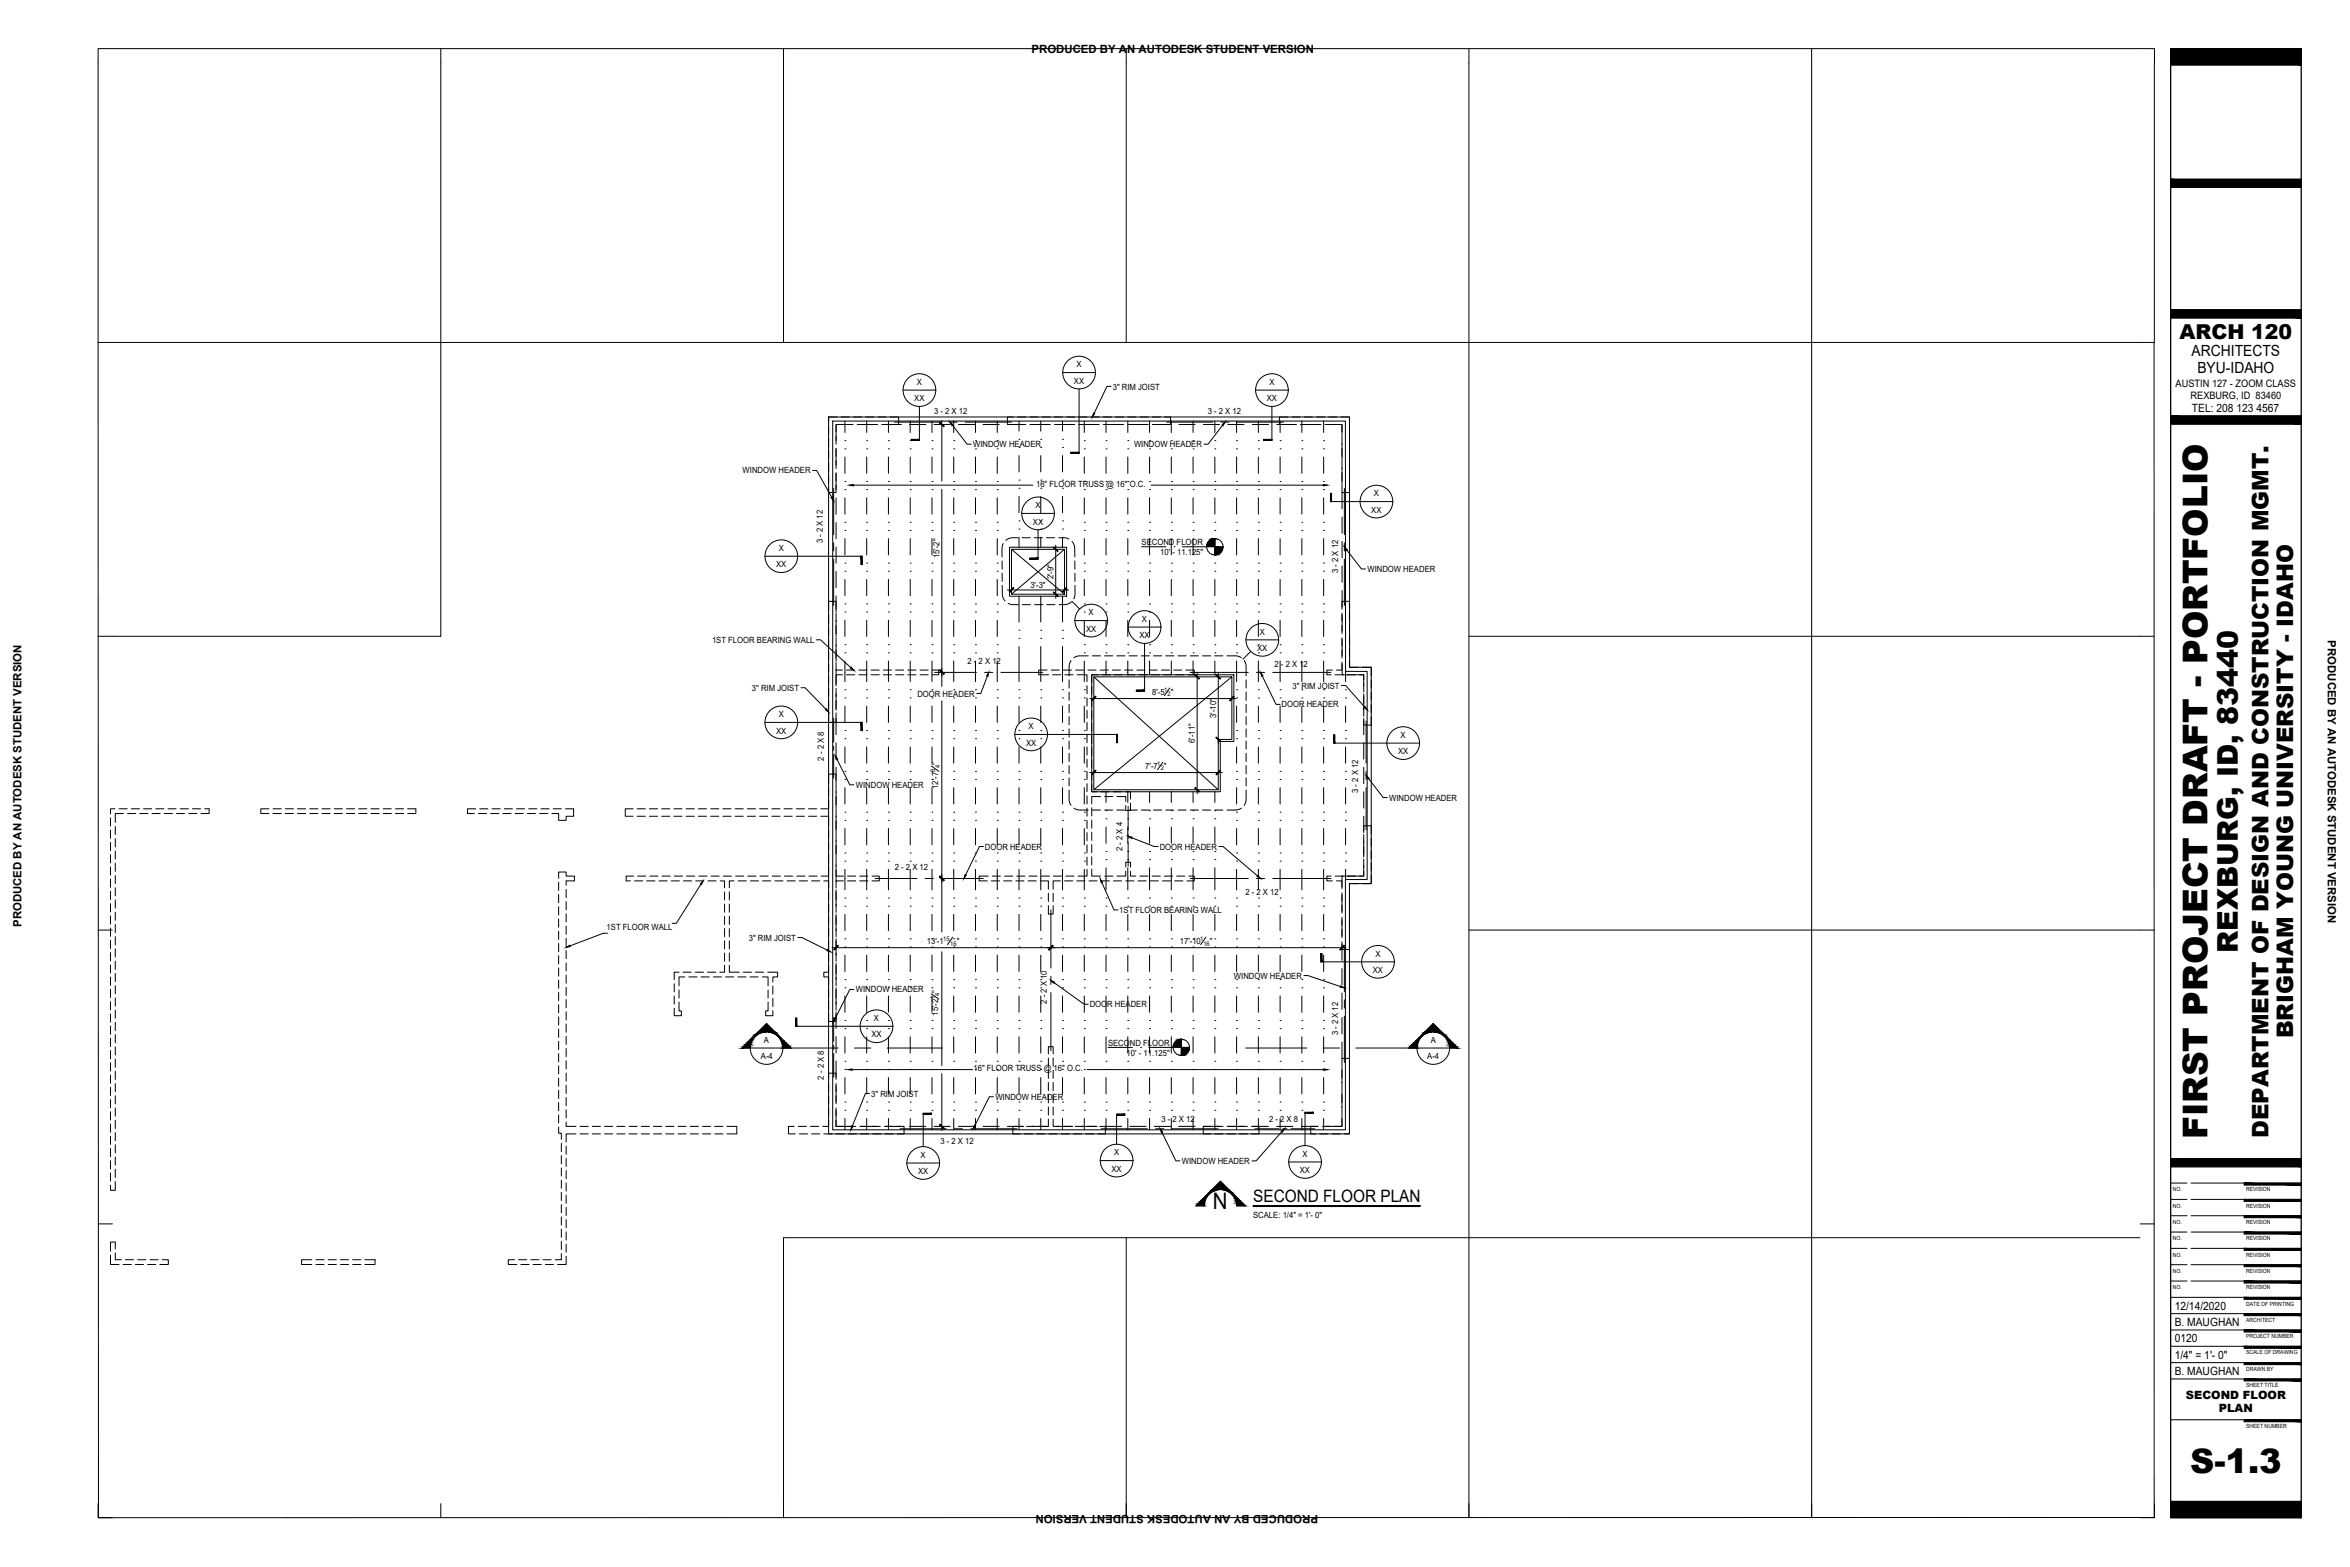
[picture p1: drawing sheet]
<svg xmlns="http://www.w3.org/2000/svg" width="914mm" height="610mm" viewBox="0 0 914 610" stroke-linecap="round" stroke-linejoin="round" font-family="sans-serif">
<defs><g id="words">
<text font-size="13.3" x="858.9" y="443.1" transform="rotate(-90 858.9 443.1)">FIRST PROJECT DRAFT - PORTFOLIO</text>
<text font-size="13.1" x="852.2" y="572.9">S-1.3</text>
<text font-size="11.1" x="870.8" y="370.7" transform="rotate(-90 870.8 370.7)">REXBURG, ID, 83440</text>
<g font-size="8.9">
<text x="892.2" y="403.9" transform="rotate(-90 892.2 403.9)">BRIGHAM YOUNG UNIVERSITY - IDAHO</text>
<text x="882.7" y="442.6" transform="rotate(-90 882.7 442.6)">DEPARTMENT OF DESIGN AND CONSTRUCTION MGMT.</text>
<text x="471.9" y="470.5">N</text>
</g>
<text font-size="8" x="848" y="131.8">ARCH 120</text>
<text font-size="6.7" x="487.6" y="467.8">SECOND FLOOR PLAN</text>
<g font-size="6">
<text x="852.8" y="138.4">ARCHITECTS</text>
<text x="855" y="145.2">BYU-IDAHO</text>
</g>
<g font-size="4.4">
<text x="401.4" y="20.6">PRODUCED BY AN AUTODESK STUDENT VERSION</text>
<text x="852.9" y="160.2">TEL: 208 123 4567</text>
<text x="905.8" y="249.2" transform="rotate(90 905.8 249.2)">PRODUCED BY AN AUTODESK STUDENT VERSION</text>
<text x="8.4" y="360.6" transform="rotate(-90 8.4 360.6)">PRODUCED BY AN AUTODESK STUDENT VERSION</text>
<text x="846.2" y="509.5">12/14/2020</text>
<text x="846.2" y="515.8">B. MAUGHAN</text>
<text x="846.2" y="522.2">0120</text>
<text x="846.2" y="528.5">1/4&quot; = 1'- 0&quot;</text>
<text x="846.2" y="534.9">B. MAUGHAN</text>
<text x="850.5" y="544.2">SECOND FLOOR</text>
<text x="863.4" y="549.2">PLAN</text>
<text x="512.9" y="589.2" transform="rotate(-180 512.9 589.2)">PRODUCED BY AN AUTODESK STUDENT VERSION</text>
</g>
<g font-size="4">
<text x="846.5" y="150.5">AUSTIN 127 - ZOOM CLASS</text>
<text x="852.3" y="155.1">REXBURG, ID 83460</text>
</g>
<g font-size="3.3">
<text x="418.9" y="143">X</text>
<text x="356.8" y="149.8">X</text>
<text x="417.9" y="149.3">XX</text>
<text x="493.9" y="149.8">X</text>
<text x="433" y="151.5">3&quot; RIM JOIST</text>
<text x="355.8" y="156.1">XX</text>
<text x="363.4" y="161">3 - 2 X 12</text>
<text x="469.9" y="161">3 - 2 X 12</text>
<text x="492.9" y="156.1">XX</text>
<text x="378.7" y="174">WINDOW HEADER</text>
<text x="441.2" y="174">WINDOW HEADER</text>
<text x="289" y="184.1">WINDOW HEADER</text>
<text x="403.1" y="189.3">16&quot; FLOOR TRUSS @ 16&quot; O.C.</text>
<text x="402.9" y="197.7">X</text>
<text x="534.6" y="193.1">X</text>
<text x="533.6" y="199.5">XX</text>
<text x="401.9" y="204.1">XX</text>
<text x="303" y="214.4">X</text>
<text x="320.2" y="211.4" transform="rotate(-90 320.2 211.4)">3 - 2 X 12</text>
<text x="444.2" y="212">SECOND FLOOR</text>
<text x="451.4" y="215.9">10' - 11.125&quot;</text>
<text x="302" y="220.7">XX</text>
<text x="365.6" y="217.2" transform="rotate(-90 365.6 217.2)">15'-2&quot;</text>
<text x="409.9" y="225.4" transform="rotate(-90 409.9 225.4)">2'-9&quot;</text>
<text x="520.7" y="222.9" transform="rotate(-90 520.7 222.9)">3 - 2 X 12</text>
<text x="532.1" y="222.6">WINDOW HEADER</text>
<text x="400.9" y="228.7">3'-3&quot;</text>
<text x="423.6" y="239.4">X</text>
<text x="422.6" y="245.8">XX</text>
<text x="444.4" y="242">X</text>
<text x="277.1" y="250.1">1ST FLOOR BEARING WALL</text>
<text x="443.4" y="248.3">XX</text>
<text x="490.2" y="247">X</text>
<text x="489.2" y="253.3">XX</text>
<text x="376.5" y="258.5">2 - 2 X 12</text>
<text x="495.9" y="259.7">2 - 2 X 12</text>
<text x="292.6" y="268.8">3&quot; RIM JOIST</text>
<text x="502.9" y="267.9">3&quot; RIM JOIST</text>
<text x="357" y="271">DOOR HEADER</text>
<text x="448.3" y="270.3">8'-5</text>
<text x="455.6" y="270.3">&quot;</text>
<text x="498.7" y="275.1">DOOR HEADER</text>
<text x="303" y="279">X</text>
<text x="473.2" y="279.3" transform="rotate(-90 473.2 279.3)">3'-10&quot;</text>
<text x="302" y="285.4">XX</text>
<text x="400.2" y="283.7">X</text>
<text x="545" y="287.1">X</text>
<text x="399.2" y="290.1">XX</text>
<text x="465" y="289.1" transform="rotate(-90 465 289.1)">6'-11&quot;</text>
<text x="544" y="293.5">XX</text>
<text x="320.5" y="295.9" transform="rotate(-90 320.5 295.9)">2 - 2 X 8</text>
<text x="365" y="297.5" transform="rotate(-90 365 297.5)">&quot;</text>
<text x="445.7" y="299.1">7'-7</text>
<text x="452.9" y="299.1">&quot;</text>
<text x="333" y="306.6">WINDOW HEADER</text>
<text x="365" y="306.9" transform="rotate(-90 365 306.9)">12'-7</text>
<text x="528.5" y="308.5" transform="rotate(-90 528.5 308.5)">3 - 2 X 12</text>
<text x="540.5" y="311.5">WINDOW HEADER</text>
<text x="383.2" y="330.5">DOOR HEADER</text>
<text x="436.8" y="331.1" transform="rotate(-90 436.8 331.1)">2 - 2 X 4</text>
<text x="451.2" y="330.5">DOOR HEADER</text>
<text x="348.2" y="338.3">2 - 2 X 12</text>
<text x="484.6" y="348.1">2 - 2 X 12</text>
<text x="435.5" y="355.2">1ST FLOOR BEARING WALL</text>
<text x="236.1" y="361.6">1ST FLOOR WALL</text>
<text x="291.3" y="365.9">3&quot; RIM JOIST</text>
<text x="360.7" y="367.2">13'-1</text>
<text x="372.3" y="367.2">&quot;</text>
<text x="459.1" y="367.2">17'-10</text>
<text x="470.8" y="367.2">&quot;</text>
<text x="535.2" y="372.2">X</text>
<text x="480.2" y="380.7">WINDOW HEADER</text>
<text x="534.2" y="378.6">XX</text>
<text x="333" y="386">WINDOW HEADER</text>
<text x="365" y="386.1" transform="rotate(-90 365 386.1)">&quot;</text>
<text x="365" y="395.1" transform="rotate(-90 365 395.1)">15'-2</text>
<text x="407.3" y="390.4" transform="rotate(-90 407.3 390.4)">2 - 2 X 10</text>
<text x="424" y="391.9">DOOR HEADER</text>
<text x="340" y="397.3">X</text>
<text x="297.3" y="405.7">A</text>
<text x="339.1" y="403.6">XX</text>
<text x="431.2" y="406.8">SECOND FLOOR</text>
<text x="520.7" y="402.8" transform="rotate(-90 520.7 402.8)">3 - 2 X 12</text>
<text x="556.7" y="405.7">A</text>
<text x="296.1" y="412.1">A-4</text>
<text x="438.4" y="410.7">10' - 11.125&quot;</text>
<text x="555.4" y="412.1">A-4</text>
<text x="320.5" y="420" transform="rotate(-90 320.5 420)">2 - 2 X 8</text>
<text x="378.8" y="416.6">16&quot; FLOOR TRUSS @ 16&quot; O.C.</text>
<text x="339" y="426.6">3&quot; RIM JOIST</text>
<text x="387.3" y="427.8">WINDOW HEADER</text>
<text x="451.9" y="436.6">3 - 2 X 12</text>
<text x="493.8" y="436.6">2 - 2 X 8</text>
<text x="365.9" y="444.9">3 - 2 X 12</text>
<text x="433.5" y="449.5">X</text>
<text x="358.2" y="450.4">X</text>
<text x="432.5" y="455.9">XX</text>
<text x="459.9" y="452.8">WINDOW HEADER</text>
<text x="506.8" y="450">X</text>
<text x="357.2" y="456.8">XX</text>
<text x="505.8" y="456.4">XX</text>
<text x="487.6" y="473.9">SCALE: 1/4&quot; = 1'- 0&quot;</text>
</g>
<g font-size="2.5">
<text x="453" y="269.1">1</text>
<text x="454.3" y="270.9">2</text>
<text x="365.7" y="298.8" transform="rotate(-90 365.7 298.8)">4</text>
<text x="450.3" y="298">1</text>
<text x="451.7" y="299.7">2</text>
<text x="363.9" y="300.5" transform="rotate(-90 363.9 300.5)">3</text>
<text x="367" y="366">15</text>
<text x="369.8" y="367.8">16</text>
<text x="467" y="366">1</text>
<text x="468.3" y="367.9">16</text>
<text x="363.8" y="388.8" transform="rotate(-90 363.8 388.8)">1</text>
<text x="365.6" y="387.4" transform="rotate(-90 365.6 387.4)">4</text>
</g>
<g font-size="2.2">
<text x="845.4" y="463.4">NO.</text>
<text x="874" y="463.4">REVISION</text>
<text x="845.4" y="469.8">NO.</text>
<text x="874" y="469.8">REVISION</text>
<text x="845.4" y="476.1">NO.</text>
<text x="874" y="476.1">REVISION</text>
<text x="845.4" y="482.5">NO.</text>
<text x="874" y="482.5">REVISION</text>
<text x="845.4" y="488.8">NO.</text>
<text x="874" y="488.8">REVISION</text>
<text x="845.4" y="495.2">NO.</text>
<text x="874" y="495.2">REVISION</text>
<text x="845.4" y="501.5">NO.</text>
<text x="874" y="501.5">REVISION</text>
<text x="874" y="507.9">DATE OF PRINTING</text>
<text x="874" y="514.2">ARCHITECT</text>
<text x="874" y="520.6">PROJECT NUMBER</text>
<text x="874" y="526.9">SCALE OF DRAWING</text>
<text x="874" y="533.3">DRAWN BY</text>
<text x="874" y="539.6">SHEET TITLE</text>
<text x="874" y="555.5">SHEET NUMBER</text>
</g>
</g></defs>
<!-- layer: S-2-FLOR-JSTS -->
<g fill="none" stroke="#000" stroke-width=".39">
<path d="M322.4 162.2h202.7l.1 97.4h8.4v84.1h-8.5v97.4h-202.7zM324 163.8h199.5l.1 97.4h8.4v81h-8.5v97.3h-199.5zM325.3 174.7v6.3M331.7 165.1h-6.4v6.4M334.8 165.1h6.4M344.4 165.1h6.3M353.9 165.1h6.3M363.4 165.1h6.4M372.9 165.1h6.4M382.5 165.1h6.3M392 165.1h6.3M401.5 165.1h6.4"/>
<path d="M411 165.1h6.4M420.6 165.1h6.3M430.1 165.1h6.3M439.6 165.1h6.4M449.1 165.1h6.4M458.7 165.1h6.3M468.2 165.1h6.3M477.7 165.1h6.4M487.2 165.1h6.4M496.8 165.1h6.3M506.3 165.1h6.3M515.8 165.1h6.4v4.3"/>
<path d="M522.2 172.6v6.3M325.3 184.2v6.3M325.3 193.7v6.4M522.2 182.1v6.3M522.2 191.6v6.4M325.3 203.2v6.4M325.3 212.8v6.3M392.8 212.9h22.2v19h-22.2zM393.6 213.7h20.6v17.5h-20.6zM393.6 213.7l20.6 17.5M414.2 213.7l-20.6 17.5M522.2 201.1v6.4"/>
<path d="M522.2 210.7v6.3M325.3 222.3v6.3M325.3 231.8v6.4M522.2 220.2v6.3M522.2 229.7v6.4M522.2 239.2v6.4M325.3 241.3v6.4M325.3 250.9v6.3M522.2 258.3v4.2h8.4v4.2M522.2 248.8v6.3M325.3 260.4v6.3M325.3 269.9v6.4"/>
<path d="M325.3 279.4v6.4M424.8 262.5h55.3v25.9h-5.3v19.6h-50zM425.6 263.3h53.7v24.4h-5.3v19.5h-48.4zM425.6 263.3l48.4 43.9M479.3 263.3l-53.7 43.9M530.6 269.9v6.4M530.6 279.4v6.4M325.3 289v6.3M325.3 298.5v6.3M530.6 289v6.3M530.6 298.5v6.3M325.3 308v6.4"/>
<path d="M325.3 317.5v6.4M530.6 308v6.4M530.6 317.5v6.4M325.3 327.1v6.3M325.3 336.6v6.3M530.6 336.6v4.2h-8.4v4.3M530.6 327.1v6.3M325.3 346.1v6.4M325.3 355.6v6.4M522.2 348.2v6.4M522.2 357.8v6.3M325.3 365.2v6.3"/>
<path d="M325.3 374.7v6.3M522.2 367.3v6.3M522.2 376.8v6.4M325.3 384.2v6.4M325.3 393.7v6.4M522.2 386.3v6.4M522.2 395.9v6.3M325.3 403.3v6.3M325.3 412.8v6.3M522.2 405.4v6.3M522.2 414.9v6.4M325.3 431.8v6.4h6.4"/>
<path d="M325.3 422.3v6.4M334.8 438.2h6.4M344.4 438.2h6.3M353.9 438.2h6.3M363.4 438.2h6.4M372.9 438.2h6.4M382.5 438.2h6.3M392 438.2h6.3M401.5 438.2h6.4M411 438.2h6.4M420.6 438.2h6.3M430.1 438.2h6.3"/>
<path d="M439.6 438.2h6.4M449.1 438.2h6.4M458.7 438.2h6.3M468.2 438.2h6.3M477.7 438.2h6.4M487.2 438.2h6.4M496.8 438.2h6.3M506.3 438.2h6.3M522.2 434v4.2h-6.4M522.2 424.4v6.4"/>
</g>
<!-- layer: S-2-FLOR-HEDR -->
<g fill="none" stroke="#000" stroke-width=".39">
<path d="M348.1 164.2h18M369.2 164.2h3.2M375.6 164.2h18M453.9 164.2h18M475.1 164.2h3.1M481.4 164.2h18M324.4 190v18M523.1 190v18M324.4 211.2v3.2M324.4 217.5v18M523.1 211.2v3.2M523.1 217.5v18"/>
<path d="M324.4 279.4v9.3M363.7 261.6h16.2M383.1 261.6h3.2M389.5 261.6h16.3M463.1 261.6h22.6M488.9 261.6h3.2M495.2 261.6h22.7M324.4 290.3v1.6M324.4 293.5v9.2M531.6 280.5v16.4M323.9 301.1h.1M439 313.7v9.3"/>
<path d="M531.6 300.1v3.2M531.6 306.4v16.4M439 324.5v1.6M439 327.7v9.3M340.5 341.8h16.3M360 341.8h3.2M366.3 341.8h16.3M408.9 354v22.6M463.1 341.8h22.6M488.9 341.8h3.2M495.2 341.8h22.7M408.9 379.8v3.2"/>
<path d="M523.1 367.8v18M324.4 395.8v9.3M408.9 386.1v22.7M523.1 389v3.2M523.1 395.3v18M324.4 406.7v1.5M324.4 409.8v9.3M350.2 439.1h18M371.4 439.1h3.1M377.7 439.1h18M428.5 439.1h18M449.7 439.1h3.1"/>
<path d="M456 439.1h18M488.3 439.1h9.3M499.2 439.1h1.5M502.3 439.1h9.3"/>
</g>
<!-- layer: S-2-FLOR-TRUSS -->
<g fill="none" stroke="#000" stroke-width=".39">
<path d="M328.8 171.4h.1M328.8 174.6h.1M328.8 163.8v4.5M328.8 177.8v6.3M337.2 171.4h.1M337.2 174.6h.1M337.2 163.8v4.5M337.2 177.8v6.3M345.7 171.4h.1M345.7 174.6h.1M345.7 163.8v4.5M345.7 177.8v6.3"/>
<path d="M354.2 171.4h.1M354.2 174.6h.1M354.2 163.8v4.5M354.2 177.8v6.3M362.6 171.4h.1M362.6 174.6h.1M362.6 163.8v4.5M362.6 177.8v6.3M371.1 171.4h.1M371.1 174.6h.1M371.1 163.8v4.5M371.1 177.8v6.3"/>
<path d="M379.6 171.4h.1M379.6 174.6h.1M379.6 163.8v4.5M379.6 177.8v6.3M388 171.4h.1M388 174.6h.1M388 163.8v4.5M388 177.8v6.3M396.5 170.9h.1M396.5 174.1h.1M396.5 163.8v3.9M396.5 177.2v6.4"/>
<path d="M405 170.9h.1M405 174.1h.1M405 163.8v3.9M405 177.2v6.4M413.4 170.9h.1M413.4 174.1h.1M413.4 163.8v3.9M413.4 177.2v6.4M421.9 171.4h.1M421.9 174.6h.1M421.9 163.8v4.5M421.9 177.8v6.3"/>
<path d="M430.4 171.4h.1M430.4 174.6h.1M430.4 163.8v4.5M430.4 177.8v6.3M438.8 171.4h.1M438.8 174.6h.1M438.8 163.8v4.5M438.8 177.8v6.3M447.3 171.4h.1M447.3 174.6h.1M447.3 163.8v4.5M447.3 177.8v6.3"/>
<path d="M455.8 171.4h.1M455.8 174.6h.1M455.8 163.8v4.5M455.8 177.8v6.3M464.2 171.4h.1M464.2 174.6h.1M464.2 163.8v4.5M464.2 177.8v6.3M472.7 171.4h.1M472.7 174.6h.1M472.7 163.8v4.5M472.7 177.8v6.3"/>
<path d="M481.2 171.4h.1M481.2 174.6h.1M481.2 163.8v4.5M481.2 177.8v6.3M489.6 171.4h.1M489.6 174.6h.1M489.6 163.8v4.5M489.6 177.8v6.3M498.1 171.4h.1M498.1 174.6h.1M498.1 163.8v4.5M498.1 177.8v6.3"/>
<path d="M506.6 171.4h.1M506.6 174.6h.1M506.6 163.8v4.5M506.6 177.8v6.3M515 171.4h.1M515 174.6h.1M515 163.8v4.5M515 177.8v6.3M328.8 187.3h.1M328.8 190.5h.1M328.8 193.7v6.3M337.2 187.3h.1"/>
<path d="M337.2 190.5h.1M337.2 193.7v6.3M345.7 187.3h.1M345.7 190.5h.1M345.7 193.7v6.3M354.2 187.3h.1M354.2 190.5h.1M354.2 193.7v6.3M362.6 187.3h.1M362.6 190.5h.1M362.6 193.7v6.3M371.1 187.3h.1"/>
<path d="M371.1 190.5h.1M371.1 193.7v6.3M379.6 187.3h.1M379.6 190.5h.1M379.6 193.7v6.3M388 187.3h.1M388 190.5h.1M388 193.7v6.3M396.5 186.8h.1M396.5 189.9h.1M396.5 193.1v6.4M405 186.8h.1"/>
<path d="M405 189.9h.1M405 193.1v6.4M413.4 186.8h.1M413.4 189.9h.1M413.4 193.1v6.4M421.9 187.3h.1M421.9 190.5h.1M421.9 193.7v6.3M430.4 187.3h.1M430.4 190.5h.1M430.4 193.7v6.3M438.8 187.3h.1"/>
<path d="M438.8 190.5h.1M438.8 193.7v6.3M447.3 187.3h.1M447.3 190.5h.1M447.3 193.7v6.3M455.8 187.3h.1M455.8 190.5h.1M455.8 193.7v6.3M464.2 187.3h.1M464.2 190.5h.1M464.2 193.7v6.3M472.7 187.3h.1"/>
<path d="M472.7 190.5h.1M472.7 193.7v6.3M481.2 187.3h.1M481.2 190.5h.1M481.2 193.7v6.3M489.6 187.3h.1M489.6 190.5h.1M489.6 193.7v6.3M498.1 187.3h.1M498.1 190.5h.1M498.1 193.7v6.3M506.6 187.3h.1"/>
<path d="M506.6 190.5h.1M506.6 193.7v6.3M515 187.3h.1M515 190.5h.1M515 193.7v6.3M328.8 203.2h.1M328.8 206.4h.1M328.8 219.1h.1M328.8 209.5v6.4M337.2 203.2h.1M337.2 206.4h.1M337.2 219.1h.1"/>
<path d="M337.2 209.5v6.4M345.7 203.2h.1M345.7 206.4h.1M345.7 219.1h.1M345.7 209.5v6.4M354.2 203.2h.1M354.2 206.4h.1M354.2 219.1h.1M354.2 209.5v6.4M362.6 203.2h.1M362.6 206.4h.1M362.6 219.1h.1"/>
<path d="M362.6 209.5v6.4M371.1 203.2h.1M371.1 206.4h.1M371.1 219.1h.1M371.1 209.5v6.4M379.6 203.2h.1M379.6 206.4h.1M379.6 219.1h.1M379.6 209.5v6.4M388 203.2h.1M388 206.4h.1M388 219.1h.1"/>
<path d="M388 209.5v6.4M396.5 202.6h.1M396.5 205.8h.1M396.5 209v3.9M405 202.6h.1M405 205.8h.1M405 209v3.9M413.4 202.6h.1M413.4 205.8h.1M413.4 209v3.9M421.9 203.2h.1M421.9 206.4h.1"/>
<path d="M421.9 219.1h.1M421.9 209.5v6.4M430.4 203.2h.1M430.4 206.4h.1M430.4 219.1h.1M430.4 209.5v6.4M438.8 203.2h.1M438.8 206.4h.1M438.8 219.1h.1M438.8 209.5v6.4M447.3 203.2h.1M447.3 206.4h.1"/>
<path d="M447.3 219.1h.1M447.3 209.5v6.4M455.8 203.2h.1M455.8 206.4h.1M455.8 219.1h.1M455.8 209.5v6.4M464.2 203.2h.1M464.2 206.4h.1M464.2 219.1h.1M464.2 209.5v6.4M472.7 203.2h.1M472.7 206.4h.1"/>
<path d="M472.7 219.1h.1M472.7 209.5v6.4M481.2 203.2h.1M481.2 206.4h.1M481.2 219.1h.1M481.2 209.5v6.4M489.6 203.2h.1M489.6 206.4h.1M489.6 219.1h.1M489.6 209.5v6.4M498.1 203.2h.1M498.1 206.4h.1"/>
<path d="M498.1 219.1h.1M498.1 209.5v6.4M506.6 203.2h.1M506.6 206.4h.1M506.6 219.1h.1M506.6 209.5v6.4M515 203.2h.1M515 206.4h.1M515 219.1h.1M515 209.5v6.4M328.8 222.2h.1M328.8 234.9h.1"/>
<path d="M328.8 238.1h.1M328.8 225.4v6.4M337.2 222.2h.1M337.2 234.9h.1M337.2 238.1h.1M337.2 225.4v6.4M345.7 222.2h.1M345.7 234.9h.1M345.7 238.1h.1M345.7 225.4v6.4M354.2 222.2h.1M354.2 234.9h.1"/>
<path d="M354.2 238.1h.1M354.2 225.4v6.4M362.6 222.2h.1M362.6 234.9h.1M362.6 238.1h.1M362.6 225.4v6.4M371.1 222.2h.1M371.1 234.9h.1M371.1 238.1h.1M371.1 225.4v6.4M379.6 222.2h.1M379.6 234.9h.1"/>
<path d="M379.6 238.1h.1M379.6 225.4v6.4M388 222.2h.1M388 234.9h.1M388 238.1h.1M388 225.4v6.4M396.5 231.9v10.1M405 231.9v10.1M413.4 231.9v10.1M421.9 222.2h.1M421.9 234.9h.1M421.9 238.1h.1"/>
<path d="M421.9 225.4v6.4M430.4 222.2h.1M430.4 234.9h.1M430.4 238.1h.1M430.4 225.4v6.4M438.8 222.2h.1M438.8 234.9h.1M438.8 238.1h.1M438.8 225.4v6.4M447.3 222.2h.1M447.3 234.9h.1M447.3 238.1h.1"/>
<path d="M447.3 225.4v6.4M455.8 222.2h.1M455.8 234.9h.1M455.8 238.1h.1M455.8 225.4v6.4M464.2 222.2h.1M464.2 234.9h.1M464.2 238.1h.1M464.2 225.4v6.4M472.7 222.2h.1M472.7 234.9h.1M472.7 238.1h.1"/>
<path d="M472.7 225.4v6.4M481.2 222.2h.1M481.2 234.9h.1M481.2 238.1h.1M481.2 225.4v6.4M489.6 222.2h.1M489.6 234.9h.1M489.6 238.1h.1M489.6 225.4v6.4M498.1 222.2h.1M498.1 234.9h.1M498.1 238.1h.1"/>
<path d="M498.1 225.4v6.4M506.6 222.2h.1M506.6 234.9h.1M506.6 238.1h.1M506.6 225.4v6.4M515 222.2h.1M515 234.9h.1M515 238.1h.1M515 225.4v6.4M328.8 250.8h.1M328.8 254h.1M328.8 241.3v6.3"/>
<path d="M328.8 257.2v8M337.2 250.8h.1M337.2 254h.1M337.2 241.3v6.3M337.2 257.2v8M345.7 250.8h.1M345.7 254h.1M345.7 241.3v6.3M345.7 257.2v8M354.2 250.8h.1M354.2 254h.1M354.2 241.3v6.3"/>
<path d="M354.2 257.2v8M362.6 250.8h.1M362.6 254h.1M362.6 241.3v6.3M362.6 257.2v8M371.1 250.8h.1M371.1 254h.1M371.1 241.3v6.3M371.1 257.2v8M379.6 250.8h.1M379.6 254h.1M379.6 241.3v6.3"/>
<path d="M379.6 257.2v8M388 250.8h.1M388 254h.1M388 241.3v6.3M388 257.2v8M396.5 245.2h.1M396.5 248.3h.1M396.5 251.5v13.7M405 245.2h.1M405 248.3h.1M405 251.5v13.7M413.4 245.2h.1"/>
<path d="M413.4 248.3h.1M413.4 251.5v13.7M421.9 250.8h.1M421.9 254h.1M421.9 241.3v6.3M421.9 257.2v8M430.4 250.8h.1M430.4 254h.1M430.4 241.3v6.3M430.4 257.2v5.3M438.8 250.8h.1M438.8 254h.1"/>
<path d="M438.8 241.3v6.3M438.8 257.2v5.3M447.3 250.8h.1M447.3 254h.1M447.3 241.3v6.3M447.3 257.2v5.3M455.8 250.8h.1M455.8 254h.1M455.8 241.3v6.3M455.8 257.2v5.3M464.2 250.8h.1M464.2 254h.1"/>
<path d="M464.2 241.3v6.3M464.2 257.2v5.3M472.7 250.8h.1M472.7 254h.1M472.7 241.3v6.3M472.7 257.2v5.3M481.2 250.8h.1M481.2 254h.1M481.2 241.3v6.3M481.2 257.2v8M489.6 250.8h.1M489.6 254h.1"/>
<path d="M489.6 241.3v6.3M489.6 257.2v8M498.1 250.8h.1M498.1 254h.1M498.1 241.3v6.3M498.1 257.2v8M506.6 250.8h.1M506.6 254h.1M506.6 241.3v6.3M506.6 257.2v8M515 250.8h.1M515 254h.1"/>
<path d="M515 241.3v6.3M515 257.2v8M328.8 271.5h.1M328.8 268.3h.1M328.8 274.7v6.3M337.2 271.5h.1M337.2 268.3h.1M337.2 274.7v6.3M345.7 271.5h.1M345.7 268.3h.1M345.7 274.7v6.3M354.2 271.5h.1"/>
<path d="M354.2 268.3h.1M354.2 274.7v6.3M362.6 271.5h.1M362.6 268.3h.1M362.6 274.7v6.3M371.1 271.5h.1M371.1 268.3h.1M371.1 274.7v6.3M379.6 271.5h.1M379.6 268.3h.1M379.6 274.7v6.3M388 271.5h.1"/>
<path d="M388 268.3h.1M388 274.7v6.3M396.5 271.5h.1M396.5 268.3h.1M396.5 274.7v6.3M405 271.5h.1M405 268.3h.1M405 274.7v6.3M413.4 271.5h.1M413.4 268.3h.1M413.4 274.7v6.3M421.9 271.5h.1"/>
<path d="M421.9 268.3h.1M421.9 274.7v6.3M481.2 271.5h.1M481.2 268.3h.1M481.2 274.7v6.3M489.6 271.5h.1M489.6 268.3h.1M489.6 274.7v6.3M498.1 271.5h.1M498.1 268.3h.1M498.1 274.7v6.3M506.6 271.5h.1"/>
<path d="M506.6 268.3h.1M506.6 274.7v6.3M515 271.5h.1M515 268.3h.1M515 274.7v6.3M523.6 271.5h.1M523.6 268.3h.1M523.6 261.2v4M523.6 274.7v6.3M328.8 287.4h.1M328.8 284.2h.1M328.8 290.6v6.3"/>
<path d="M337.2 287.4h.1M337.2 284.2h.1M337.2 290.6v6.3M345.7 287.4h.1M345.7 284.2h.1M345.7 290.6v6.3M354.2 287.4h.1M354.2 284.2h.1M354.2 290.6v6.3M362.6 287.4h.1M362.6 284.2h.1M362.6 290.6v6.3"/>
<path d="M371.1 287.4h.1M371.1 284.2h.1M371.1 290.6v6.3M379.6 287.4h.1M379.6 284.2h.1M379.6 290.6v6.3M388 287.4h.1M388 284.2h.1M388 290.6v6.3M396.5 287.4h.1M396.5 284.2h.1M396.5 290.6v6.3"/>
<path d="M405 287.4h.1M405 284.2h.1M405 290.6v6.3M413.4 287.4h.1M413.4 284.2h.1M413.4 290.6v6.3M421.9 287.4h.1M421.9 284.2h.1M421.9 290.6v6.3M481.2 287.4h.1M481.2 284.2h.1M481.2 290.6v6.3"/>
<path d="M489.6 287.4h.1M489.6 284.2h.1M489.6 290.6v6.3M498.1 287.4h.1M498.1 284.2h.1M498.1 290.6v6.3M506.6 287.4h.1M506.6 284.2h.1M506.6 290.6v6.3M515 287.4h.1M515 284.2h.1M515 290.6v6.3"/>
<path d="M523.6 287.4h.1M523.6 284.2h.1M523.6 290.6v6.3M328.8 319.1h.1M328.8 316h.1M328.8 303.3h.1M328.8 300.1h.1M328.8 306.4v6.4M337.2 319.1h.1M337.2 316h.1M337.2 303.3h.1M337.2 300.1h.1"/>
<path d="M337.2 306.4v6.4M345.7 319.1h.1M345.7 316h.1M345.7 303.3h.1M345.7 300.1h.1M345.7 306.4v6.4M354.2 319.1h.1M354.2 316h.1M354.2 303.3h.1M354.2 300.1h.1M354.2 306.4v6.4M362.6 319.1h.1"/>
<path d="M362.6 316h.1M362.6 303.3h.1M362.6 300.1h.1M362.6 306.4v6.4M371.1 319.1h.1M371.1 316h.1M371.1 303.3h.1M371.1 300.1h.1M371.1 306.4v6.4M379.6 319.1h.1M379.6 316h.1M379.6 303.3h.1"/>
<path d="M379.6 300.1h.1M379.6 306.4v6.4M388 319.1h.1M388 316h.1M388 303.3h.1M388 300.1h.1M388 306.4v6.4M396.5 319.1h.1M396.5 316h.1M396.5 303.3h.1M396.5 300.1h.1M396.5 306.4v6.4"/>
<path d="M405 319.1h.1M405 316h.1M405 303.3h.1M405 300.1h.1M405 306.4v6.4M413.4 319.1h.1M413.4 316h.1M413.4 303.3h.1M413.4 300.1h.1M413.4 306.4v6.4M421.9 319.1h.1M421.9 316h.1"/>
<path d="M421.9 303.3h.1M421.9 300.1h.1M421.9 306.4v6.4M430.4 318.5h.1M430.4 315.4h.1M430.4 308v4.2M438.8 318.5h.1M438.8 315.4h.1M438.8 308v4.2M447.3 318.5h.1M447.3 315.4h.1M447.3 308v4.2"/>
<path d="M455.8 318.5h.1M455.8 315.4h.1M455.8 308v4.2M464.2 318.5h.1M464.2 315.4h.1M464.2 308v4.2M472.7 318.5h.1M472.7 315.4h.1M472.7 308v4.2M481.2 319.1h.1M481.2 316h.1M481.2 303.3h.1"/>
<path d="M481.2 300.1h.1M481.2 306.4v6.4M489.6 319.1h.1M489.6 316h.1M489.6 303.3h.1M489.6 300.1h.1M489.6 306.4v6.4M498.1 319.1h.1M498.1 316h.1M498.1 303.3h.1M498.1 300.1h.1M498.1 306.4v6.4"/>
<path d="M506.6 319.1h.1M506.6 316h.1M506.6 303.3h.1M506.6 300.1h.1M506.6 306.4v6.4M515 319.1h.1M515 316h.1M515 303.3h.1M515 300.1h.1M515 306.4v6.4M523.6 319.1h.1M523.6 316h.1"/>
<path d="M523.6 303.3h.1M523.6 300.1h.1M523.6 306.4v6.4M328.8 335h.1M328.8 331.8h.1M328.8 322.3v6.4M328.8 338.2v8M337.2 335h.1M337.2 331.8h.1M337.2 322.3v6.4M337.2 338.2v8M345.7 335h.1"/>
<path d="M345.7 331.8h.1M345.7 322.3v6.4M345.7 338.2v8M354.2 335h.1M354.2 331.8h.1M354.2 322.3v6.4M354.2 338.2v8M362.6 335h.1M362.6 331.8h.1M362.6 322.3v6.4M362.6 338.2v8M371.1 335h.1"/>
<path d="M371.1 331.8h.1M371.1 322.3v6.4M371.1 338.2v8M379.6 335h.1M379.6 331.8h.1M379.6 322.3v6.4M379.6 338.2v8M388 335h.1M388 331.8h.1M388 322.3v6.4M388 338.2v8M396.5 335h.1"/>
<path d="M396.5 331.8h.1M396.5 322.3v6.4M396.5 338.2v8M405 335h.1M405 331.8h.1M405 322.3v6.4M405 338.2v8M413.4 335h.1M413.4 331.8h.1M413.4 322.3v6.4M413.4 338.2v8M421.9 335h.1"/>
<path d="M421.9 331.8h.1M421.9 322.3v6.4M421.9 338.2v8M430.4 334.4h.1M430.4 331.2h.1M430.4 321.7v6.4M430.4 337.6v8.6M438.8 334.4h.1M438.8 331.2h.1M438.8 321.7v6.4M438.8 337.6v8.6M447.3 334.4h.1"/>
<path d="M447.3 331.2h.1M447.3 321.7v6.4M447.3 337.6v8.6M455.8 334.4h.1M455.8 331.2h.1M455.8 321.7v6.4M455.8 337.6v8.6M464.2 334.4h.1M464.2 331.2h.1M464.2 321.7v6.4M464.2 337.6v8.6M472.7 334.4h.1"/>
<path d="M472.7 331.2h.1M472.7 321.7v6.4M472.7 337.6v8.6M481.2 335h.1M481.2 331.8h.1M481.2 322.3v6.4M481.2 338.2v8M489.6 335h.1M489.6 331.8h.1M489.6 322.3v6.4M489.6 338.2v8M498.1 335h.1"/>
<path d="M498.1 331.8h.1M498.1 322.3v6.4M498.1 338.2v8M506.6 335h.1M506.6 331.8h.1M506.6 322.3v6.4M506.6 338.2v8M515 335h.1M515 331.8h.1M515 322.3v6.4M515 338.2v8M523.6 335h.1"/>
<path d="M523.6 331.8h.1M523.6 322.3v6.4M523.6 338.2v4M328.8 349.4h.1M328.8 352.5h.1M328.8 355.7v6.4M337.2 349.4h.1M337.2 352.5h.1M337.2 355.7v6.4M345.7 349.4h.1M345.7 352.5h.1M345.7 355.7v6.4"/>
<path d="M354.2 349.4h.1M354.2 352.5h.1M354.2 355.7v6.4M362.6 349.4h.1M362.6 352.5h.1M362.6 355.7v6.4M371.1 349.4h.1M371.1 352.5h.1M371.1 355.7v6.4M379.6 349.4h.1M379.6 352.5h.1M379.6 355.7v6.4"/>
<path d="M388 349.4h.1M388 352.5h.1M388 355.7v6.4M396.5 349.4h.1M396.5 352.5h.1M396.5 355.7v6.4M405 349.4h.1M405 352.5h.1M405 355.7v6.4M413.4 349.4h.1M413.4 352.5h.1M413.4 355.7v6.4"/>
<path d="M421.9 349.4h.1M421.9 352.5h.1M421.9 355.7v6.4M430.4 349.4h.1M430.4 352.5h.1M430.4 355.7v6.4M438.8 349.4h.1M438.8 352.5h.1M438.8 355.7v6.4M447.3 349.4h.1M447.3 352.5h.1M447.3 355.7v6.4"/>
<path d="M455.8 349.4h.1M455.8 352.5h.1M455.8 355.7v6.4M464.2 349.4h.1M464.2 352.5h.1M464.2 355.7v6.4M472.7 349.4h.1M472.7 352.5h.1M472.7 355.7v6.4M481.2 349.4h.1M481.2 352.5h.1M481.2 355.7v6.4"/>
<path d="M489.6 349.4h.1M489.6 352.5h.1M489.6 355.7v6.4M498.1 349.4h.1M498.1 352.5h.1M498.1 355.7v6.4M506.6 349.4h.1M506.6 352.5h.1M506.6 355.7v6.4M515 349.4h.1M515 352.5h.1M515 355.7v6.4"/>
<path d="M328.8 365.2h.1M328.8 368.4h.1M328.8 371.6v6.3M337.2 365.2h.1M337.2 368.4h.1M337.2 371.6v6.3M345.7 365.2h.1M345.7 368.4h.1M345.7 371.6v6.3M354.2 365.2h.1M354.2 368.4h.1M354.2 371.6v6.3"/>
<path d="M362.6 365.2h.1M362.6 368.4h.1M362.6 371.6v6.3M371.1 365.2h.1M371.1 368.4h.1M371.1 371.6v6.3M379.6 365.2h.1M379.6 368.4h.1M379.6 371.6v6.3M388 365.2h.1M388 368.4h.1M388 371.6v6.3"/>
<path d="M396.5 365.2h.1M396.5 368.4h.1M396.5 371.6v6.3M405 365.2h.1M405 368.4h.1M405 371.6v6.3M413.4 365.2h.1M413.4 368.4h.1M413.4 371.6v6.3M421.9 365.2h.1M421.9 368.4h.1M421.9 371.6v6.3"/>
<path d="M430.4 365.2h.1M430.4 368.4h.1M430.4 371.6v6.3M438.8 365.2h.1M438.8 368.4h.1M438.8 371.6v6.3M447.3 365.2h.1M447.3 368.4h.1M447.3 371.6v6.3M455.8 365.2h.1M455.8 368.4h.1M455.8 371.6v6.3"/>
<path d="M464.2 365.2h.1M464.2 368.4h.1M464.2 371.6v6.3M472.7 365.2h.1M472.7 368.4h.1M472.7 371.6v6.3M481.2 365.2h.1M481.2 368.4h.1M481.2 371.6v6.3M489.6 365.2h.1M489.6 368.4h.1M489.6 371.6v6.3"/>
<path d="M498.1 365.2h.1M498.1 368.4h.1M498.1 371.6v6.3M506.6 365.2h.1M506.6 368.4h.1M506.6 371.6v6.3M515 365.2h.1M515 368.4h.1M515 371.6v6.3M328.8 381.1h.1M328.8 384.3h.1M328.8 397h.1"/>
<path d="M328.8 387.5v6.3M337.2 381.1h.1M337.2 384.3h.1M337.2 397h.1M337.2 387.5v6.3M345.7 381.1h.1M345.7 384.3h.1M345.7 397h.1M345.7 387.5v6.3M354.2 381.1h.1M354.2 384.3h.1M354.2 397h.1"/>
<path d="M354.2 387.5v6.3M362.6 381.1h.1M362.6 384.3h.1M362.6 397h.1M362.6 387.5v6.3M371.1 381.1h.1M371.1 384.3h.1M371.1 397h.1M371.1 387.5v6.3M379.6 381.1h.1M379.6 384.3h.1M379.6 397h.1"/>
<path d="M379.6 387.5v6.3M388 381.1h.1M388 384.3h.1M388 397h.1M388 387.5v6.3M396.5 381.1h.1M396.5 384.3h.1M396.5 397h.1M396.5 387.5v6.3M405 381.1h.1M405 384.3h.1M405 397h.1"/>
<path d="M405 387.5v6.3M413.4 381.1h.1M413.4 384.3h.1M413.4 397h.1M413.4 387.5v6.3M421.9 381.1h.1M421.9 384.3h.1M421.9 397h.1M421.9 387.5v6.3M430.4 381.1h.1M430.4 384.3h.1M430.4 397h.1"/>
<path d="M430.4 387.5v6.3M438.8 381.1h.1M438.8 384.3h.1M438.8 397h.1M438.8 387.5v6.3M447.3 381.1h.1M447.3 384.3h.1M447.3 397h.1M447.3 387.5v6.3M455.8 381.1h.1M455.8 384.3h.1M455.8 397h.1"/>
<path d="M455.8 387.5v6.3M464.2 381.1h.1M464.2 384.3h.1M464.2 397h.1M464.2 387.5v6.3M472.7 381.1h.1M472.7 384.3h.1M472.7 397h.1M472.7 387.5v6.3M481.2 381.1h.1M481.2 384.3h.1M481.2 397h.1"/>
<path d="M481.2 387.5v6.3M489.6 381.1h.1M489.6 384.3h.1M489.6 397h.1M489.6 387.5v6.3M498.1 381.1h.1M498.1 384.3h.1M498.1 397h.1M498.1 387.5v6.3M506.6 381.1h.1M506.6 384.3h.1M506.6 397h.1"/>
<path d="M506.6 387.5v6.3M515 381.1h.1M515 384.3h.1M515 397h.1M515 387.5v6.3M328.8 400.2h.1M328.8 412.9h.1M328.8 416h.1M328.8 403.3v6.4M328.8 419.2v6.4M337.2 400.2h.1M337.2 412.9h.1"/>
<path d="M337.2 416h.1M337.2 403.3v6.4M337.2 419.2v6.4M345.7 400.2h.1M345.7 412.9h.1M345.7 416h.1M345.7 403.3v6.4M345.7 419.2v6.4M354.2 400.2h.1M354.2 412.9h.1M354.2 416h.1M354.2 403.3v6.4"/>
<path d="M354.2 419.2v6.4M362.6 400.2h.1M362.6 412.9h.1M362.6 416h.1M362.6 403.3v6.4M362.6 419.2v6.4M371.1 400.2h.1M371.1 412.9h.1M371.1 416h.1M371.1 403.3v6.4M371.1 419.2v6.4M379.6 400.2h.1"/>
<path d="M379.6 412.9h.1M379.6 416h.1M379.6 403.3v6.4M379.6 419.2v6.4M388 400.2h.1M388 412.9h.1M388 416h.1M388 403.3v6.4M388 419.2v6.4M396.5 400.2h.1M396.5 412.9h.1M396.5 416h.1"/>
<path d="M396.5 403.3v6.4M396.5 419.2v6.4M405 400.2h.1M405 412.9h.1M405 416h.1M405 403.3v6.4M405 419.2v6.4M413.4 400.2h.1M413.4 412.9h.1M413.4 416h.1M413.4 403.3v6.4M413.4 419.2v6.4"/>
<path d="M421.9 400.2h.1M421.9 412.9h.1M421.9 416h.1M421.9 403.3v6.4M421.9 419.2v6.4M430.4 400.2h.1M430.4 412.9h.1M430.4 416h.1M430.4 403.3v6.4M430.4 419.2v6.4M438.8 400.2h.1M438.8 412.9h.1"/>
<path d="M438.8 416h.1M438.8 403.3v6.4M438.8 419.2v6.4M447.3 400.2h.1M447.3 412.9h.1M447.3 416h.1M447.3 403.3v6.4M447.3 419.2v6.4M455.8 400.2h.1M455.8 412.9h.1M455.8 416h.1M455.8 403.3v6.4"/>
<path d="M455.8 419.2v6.4M464.2 400.2h.1M464.2 412.9h.1M464.2 416h.1M464.2 403.3v6.4M464.2 419.2v6.4M472.7 400.2h.1M472.7 412.9h.1M472.7 416h.1M472.7 403.3v6.4M472.7 419.2v6.4M481.2 400.2h.1"/>
<path d="M481.2 412.9h.1M481.2 416h.1M481.2 403.3v6.4M481.2 419.2v6.4M489.6 400.2h.1M489.6 412.9h.1M489.6 416h.1M489.6 403.3v6.4M489.6 419.2v6.4M498.1 400.2h.1M498.1 412.9h.1M498.1 416h.1"/>
<path d="M498.1 403.3v6.4M498.1 419.2v6.4M506.6 400.2h.1M506.6 412.9h.1M506.6 416h.1M506.6 403.3v6.4M506.6 419.2v6.4M515 400.2h.1M515 412.9h.1M515 416h.1M515 403.3v6.4M515 419.2v6.4"/>
<path d="M328.8 428.7h.1M328.8 431.9h.1M328.8 435.1v4.4M337.2 428.7h.1M337.2 431.9h.1M337.2 435.1v4.4M345.7 428.7h.1M345.7 431.9h.1M345.7 435.1v4.4M354.2 428.7h.1M354.2 431.9h.1M354.2 435.1v4.4"/>
<path d="M362.6 428.7h.1M362.6 431.9h.1M362.6 435.1v4.4M371.1 428.7h.1M371.1 431.9h.1M371.1 435.1v4.4M379.6 428.7h.1M379.6 431.9h.1M379.6 435.1v4.4M388 428.7h.1M388 431.9h.1M388 435.1v4.4"/>
<path d="M396.5 428.7h.1M396.5 431.9h.1M396.5 435.1v4.4M405 428.7h.1M405 431.9h.1M405 435.1v4.4M413.4 428.7h.1M413.4 431.9h.1M413.4 435.1v4.4M421.9 428.7h.1M421.9 431.9h.1M421.9 435.1v4.4"/>
<path d="M430.4 428.7h.1M430.4 431.9h.1M430.4 435.1v4.4M438.8 428.7h.1M438.8 431.9h.1M438.8 435.1v4.4M447.3 428.7h.1M447.3 431.9h.1M447.3 435.1v4.4M455.8 428.7h.1M455.8 431.9h.1M455.8 435.1v4.4"/>
<path d="M464.2 428.7h.1M464.2 431.9h.1M464.2 435.1v4.4M472.7 428.7h.1M472.7 431.9h.1M472.7 435.1v4.4M481.2 428.7h.1M481.2 431.9h.1M481.2 435.1v4.4M489.6 428.7h.1M489.6 431.9h.1M489.6 435.1v4.4"/>
<path d="M498.1 428.7h.1M498.1 431.9h.1M498.1 435.1v4.4M506.6 428.7h.1M506.6 431.9h.1M506.6 435.1v4.4M515 428.7h.1M515 431.9h.1M515 435.1v4.4"/>
</g>
<!-- layer: S-2-WALL-STUD -->
<g fill="none" stroke="#000" stroke-width=".39">
<path d="M322.4 165.8v3.2M322.4 170.6v3.1M322.4 175.3v3.2M325.3 169.6v3.2M325.3 174.4v3.2M325.3 179.2v3.1M325.7 162.2h-3.3v2M327.2 165.1h-1.9v2.9M327.3 162.2h3.2M328.8 165.1h3.1M332.1 162.2h3.1M333.5 165.1h3.2"/>
<path d="M336.8 162.2h3.2M338.3 165.1h3.2M341.6 162.2h3.2M343.1 165.1h3.1M346.4 162.2h3.3v2.9h-1.9M394.4 162.2h-2.4v2.9h2.4M396 162.2h3.1M396 165.1h3.1M400.7 162.2h3.2M400.7 165.1h3.2M405.5 162.2h3.2M405.5 165.1h3.2"/>
<path d="M410.3 162.2h3.1M410.3 165.1h3.1M415 162.2h3.2M415 165.1h3.2M419.8 162.2h3.2M419.8 165.1h3.2M424.5 162.2h3.2M424.5 165.1h3.2M429.3 162.2h3.2M429.3 165.1h3.2M434.1 162.2h3.1M434.1 165.1h3.1"/>
<path d="M438.8 162.2h3.2M438.8 165.1h3.2M443.6 162.2h3.2M443.6 165.1h3.2M448.4 162.2h3.1M448.4 165.1h3.1M453.1 162.2h2.4v2.9h-2.4M501.1 162.2h-3.3v2.9h1.9M501.3 165.1h3.2M502.7 162.2h3.2M506 165.1h3.2M507.5 162.2h3.2"/>
<path d="M510.8 165.1h3.2M512.3 162.2h3.1M515.6 165.1h3.1M517 162.2h3.2M520.3 165.1h1.9v2.9M521.8 162.2h3.3v2M522.2 169.6v3.2M522.2 174.4v3.2M522.2 179.2v3.1M525.1 165.8v3.2M525.1 170.6v3.1M525.1 175.3v3.2"/>
<path d="M322.4 180.1v3.2M322.4 184.8v3.2M325.3 188.7v2.9h-2.9v-2M325.3 183.9v3.2M522.2 188.7v2.9h2.9v-2M522.2 183.9v3.2M525.1 180.1v3.2M525.1 184.8v3.2M322.4 239.2v3.2M325.3 237v-3.1h-2.9v3.7M325.3 238.6v3.1M522.2 238.6v3.1"/>
<path d="M525.1 236.5v-2.6h-2.9v3.1M525.1 238v3.2M322.4 244v3.2M322.4 248.8v3.1M322.4 253.5v3.2M322.4 258.3v3.2M325.3 243.3v3.2M325.3 248.1v3.2M325.3 252.9v3.1M325.3 257.6v3.1h2.5M522.2 257.6v3.1h-2.2M522.2 243.3v3.2"/>
<path d="M522.2 248.1v3.2M522.2 252.9v3.1M525.1 257.1v2.5h3.4M525.1 242.8v3.2M525.1 247.6v3.1M525.1 252.3v3.2M530.1 259.6h3.5v3.3M322.4 277.3v3.7h2.9v-3.7M322.4 263v3.2M322.4 267.8v3.2M322.4 272.6v3.1M325.3 267.8v3.2"/>
<path d="M325.3 272.6v3.1M327.8 262.5h-2.5v3.7M329.4 262.5h3.2M329.4 260.7h3.2M334.2 262.5h3.2M334.2 260.7h3.2M338.9 262.5h3.2M338.9 260.7h3.2M343.7 262.5h3.2M343.7 260.7h3.2M348.5 262.5h3.1M348.5 260.7h3.1"/>
<path d="M353.2 262.5h3.2M353.2 260.7h3.2M358 262.5h3.2M358 260.7h3.2M362.8 260.7h2.5v1.8h-2.5M407.4 260.7h-3.2v1.8h3.8M409 260.7h3.2M409.6 262.5h3.2M413.8 260.7h3.2M414.3 262.5h3.2M418.6 260.7h3.1M419.1 262.5h3.9v2.7"/>
<path d="M423 266.7v3.2M423 271.5v3.2M423 276.3v3.1M423.3 260.7h3.2M424.8 267v3.2M424.8 271.8v3.2M424.8 276.5v3.2M427.3 262.5h-2.5v2.9M428.1 260.7h3.2M428.9 262.5h3.1M432.8 260.7h3.2M433.6 262.5h3.2"/>
<path d="M437.6 260.7h3.2M438.4 262.5h3.2M442.4 260.7h3.1M443.2 262.5h3.1M447.1 260.7h3.2M447.9 262.5h3.2M451.9 260.7h3.2M452.7 262.5h3.2M456.7 260.7h3.1M457.4 262.5h3.2M461.4 260.7h3.3v1.8h-2.5M518.4 260.7h-2.1v1.8h1.6"/>
<path d="M519.5 262.5h3.2M524.3 262.5h3.1M529 262.5h1.6v1.9M530.6 266v3.1M530.6 270.7v3.2M530.6 275.5v3.2M533.6 278.8v3.3h-3v-1.9M533.6 264.5v3.2M533.6 269.3v3.1M533.6 274v3.2M423 281v3.2M423 285.8v3.2"/>
<path d="M423 290.6v3.1M423 295.3v3.2M424.8 281.3v3.2M424.8 286.1v3.1M424.8 290.8v3.2M424.8 295.6v3.2M43 318.2v3.2M44.7 314.6h-1.7v2M46.3 314.6h3.2M48 316.5h-3.1v3.4M49.6 316.5h3.2M51.1 314.6h3.2"/>
<path d="M54.4 316.5h3.2M55.8 314.6h3.2M59.1 316.5h3.2M60.6 314.6h3.2M63.9 316.5h3.2M65.4 314.6h3.1M68.7 316.5h3.1M70.1 314.6h3.2M73.4 316.5h3.2M74.9 314.6h3.2M79.7 314.6h1.7v1.9h-3.2M104.7 314.6h-3.2v1.9h3.2"/>
<path d="M106.2 314.6h3.2M106.2 316.5h3.2M111 314.6h3.2M111 316.5h3.2M115.8 314.6h3.1M115.8 316.5h3.1M120.5 314.6h3.2M120.5 316.5h3.2M125.3 314.6h3.2M125.3 316.5h3.2M130.1 314.6h3.1M130.1 316.5h3.1"/>
<path d="M134.8 314.6h3.2M134.8 316.5h3.2M139.6 314.6h3.2M139.6 316.5h3.2M144.3 314.6h3.2M144.3 316.5h3.2M149.1 314.6h3.2M149.1 316.5h3.2M153.9 314.6h3.1M153.9 316.5h3.1M158.6 314.6h3.2v1.9h-3.2M185.1 314.6h-3.2v1.9h2.7"/>
<path d="M186.1 316.5h3.2M186.7 314.6h3.2M190.9 316.5h3.2M191.4 314.6h3.2M195.7 316.5h3.1M196.2 314.6h3.2M200.4 316.5h3.2M201 314.6h3.1M205.2 316.5h3.2M205.7 314.6h3.2M210 316.5h3.1M210.5 314.6h3.2"/>
<path d="M215.3 314.6h3.1M220 314.6h3.2v2.9h-2.9v1.6h-2.9v-2.6h-2.7M246.3 314.6h-3v2.9h3M247.9 317.5h3.2M247.9 314.6h3.2M252.7 317.5h3.2M252.7 314.6h3.2M257.5 317.5h3.1M257.5 314.6h3.1M262.2 317.5h3.2M262.2 314.6h3.2M267 317.5h3.2"/>
<path d="M267 314.6h3.2M271.7 317.5h3.2M271.7 314.6h3.2M276.5 317.5h3.2M276.5 314.6h3.2M281.3 317.5h3.1M281.3 314.6h3.1M286 317.5h3.2M286 314.6h3.2M290.8 317.5h3.2M290.8 314.6h3.2M295.6 317.5h3.1"/>
<path d="M295.6 314.6h3.1M300.3 317.5h3.2M300.3 314.6h3.2M305.1 317.5h3.2M305.1 314.6h3.2M309.8 317.5h3.2M309.8 314.6h3.2M314.6 317.5h3.2M314.6 314.6h3.2M319.4 317.5h3v3.7M322.4 311.1v3.5h-3M322.4 306.3v3.2"/>
<path d="M325.3 303.5v-2.4h-2.9v3.6M325.3 305.1v3.2M325.3 309.9v3.2M325.3 314.6v3.2M325.3 319.4v3.2M423 300.1v3.2M423 304.8v3.2M423 309.6v3.2M423 314.4v3.1M423 319.1v3.2M424.8 305.1v2.9h2M424.8 300.4v3.1"/>
<path d="M424.8 314.2v3.2M424.8 319v3.2M428.3 309.9h-3.5v2.8M428.4 308h3.2M429.8 309.9h3.2M433.1 308h3.2M434.6 309.9h3.4v1.9M437.9 308h2v2.9M439.9 312.4v2.9h-1.9v-1.9M43 323v3.1M43 327.7v3.2M43 332.5v3.2"/>
<path d="M43 337.2v3.2M44.9 321.5v3.2M44.9 326.3v3.2M44.9 331v3.2M44.9 335.8v3.2M322.4 337.1v3.7h-2.9M322.4 322.8v3.2M322.4 327.6v3.2M322.4 332.4v3.1M325.3 338.5v2.3h2.9M325.3 324.2v3.1M325.3 328.9v3.2"/>
<path d="M325.3 333.7v3.2M423 338.2v2.6h-3.6M423 323.9v3.2M423 328.7v3.1M423 333.4v3.2M424.8 338.1v2.7h3.5M424.8 323.8v3.1M424.8 328.5v3.2M424.8 333.3v3.2M438 338.9v1.9h-3.4M438 337.3v-1.9h1.9v1.9M439.9 338.9v1.9h2.1"/>
<path d="M530.6 339v1.8h-1.6M530.6 323.1v-1.9h3v3.3M530.6 324.7v3.2M530.6 329.5v3.1M530.6 334.2v3.2M533.6 326.1v3.2M533.6 330.9v3.2M533.6 335.7v3.1M43 342v3.2M43 346.8v3.1M43 351.5v3.2M43 356.3v3.2"/>
<path d="M44.9 340.6v3.1M44.9 345.3v3.2M44.9 350.1v3.2M44.9 354.9v3.1M44.9 359.6v3.2M217.4 341.6v-2.4h2.9v1.6h3.2v1.9h-3.2v1.7M217.4 343.2v3.2M217.4 348v3.2M217.4 352.7v3.2M217.4 357.5v3.2M220.3 346v3.2M220.3 350.8v3.1"/>
<path d="M220.3 355.5v3.2M246.5 340.8h-2.9v1.9h1.7M246.9 342.7h3.2M248.1 340.8h3.2M251.7 342.7h3.1M252.9 340.8h3.1M256.4 342.7h3.2M257.6 340.8h3.2M261.2 342.7h3.2M262.4 340.8h3.2M265.9 342.7h3.2M267.2 340.8h3.1"/>
<path d="M270.7 342.7h3.2M271.9 340.8h3.2M275.5 342.7h3.1M276.7 340.8h3.2M280.2 342.7h1.7v2.7M281.4 340.8h3.2M281.9 346.9v3.2M281.9 351.7v3.2M281.9 356.5v3.1M283.8 346.9v3.2M283.8 351.7v3.2M283.8 356.5v3.1"/>
<path d="M285.6 342.7h-1.8v2.7M286.2 340.8h3.2M287.2 342.7h3.2M291 340.8h3.1M292 342.7h3.2M295.7 340.8h3.2M296.7 342.7h3.2M300.5 340.8h3.2M301.5 342.7h3.2M305.3 340.8h3.1M306.3 342.7h3.1M310 340.8h3.2"/>
<path d="M311 342.7h3.2M314.8 340.8h3.2M315.8 342.7h3.2M320.6 342.7h1.8v2.7M322.4 346.9v3.2M322.4 351.7v3.2M322.4 356.5v3.1M325.3 347v3.2M325.3 351.8v3.1M325.3 356.5v3.2M328.2 342.7h-2.9v2.7M329.8 340.8h3.1"/>
<path d="M329.8 342.7h3.1M334.5 340.8h3.2M334.5 342.7h3.2M339.3 340.8h2.8v1.9h-2.8M384.5 340.8h-3.5v1.9h3.2M385.7 342.7h3.2M386.1 340.8h3.2M390.5 342.7h3.2M390.9 340.8h3.1M395.3 342.7h3.1M395.6 340.8h3.2M400 342.7h3.2"/>
<path d="M400.4 340.8h3.2M404.8 342.7h3.1v3.2M405.2 340.8h3.1M407.9 352.3l.1 3.3h1.8v-3.3M407.9 347.5v3.2M409.8 347.5v3.2M409.9 340.8h3.2M412.6 342.7h-2.8v3.2M414.2 342.7h3.2M414.7 340.8h3.2M419 342.7h3.2M423.7 342.7h3.2"/>
<path d="M428.5 342.7h3.2M429.8 340.8h3.2M433.3 342.7h3.1M438 342.7h3.2M442.8 342.7h3.2M443.6 340.8h3.1M447.6 342.7h3.1M448.3 340.8h3.2M452.3 342.7h3.2M453.1 340.8h3.2M457.1 342.7h3.2M457.8 340.8h3.2"/>
<path d="M462.6 340.8h2.1v1.9h-2.9M517.9 340.8h-1.6v1.9h2.1M519.5 340.8h3.2M520 342.7h2.2v3M522.2 347.3v3.2M522.2 352.1v3.1M522.2 356.8v3.2M524.3 340.8h3.1M525.1 347.8v3.2M525.1 352.6v3.2M525.1 357.4v3.1M528.5 343.7h-3.4v2.5"/>
<path d="M533.6 340.4v3.3h-3.5M43 361.1v3.1M43 365.8v3.2M43 370.6v3.2M43 375.4v3.1M44.9 364.4v3.2M44.9 369.1v3.2M44.9 373.9v3.2M44.9 378.7v3.1M217.4 362.3v3.1M217.4 367v3.2M217.4 371.8v3.2"/>
<path d="M217.4 376.6v3.1M220.3 360.3v3.2M220.3 365v3.2M220.3 369.8v3.2M220.3 374.6v3.1M220.3 379.3v3.2M264.2 378.2h-1.9v2.9M265.8 378.2h3.2M270.6 378.2h3.1M275.3 378.2h3.2M281.9 375.5v2.7h-1.8M281.9 361.2v3.2"/>
<path d="M281.9 366v3.2M281.9 370.8v3.1M283.8 375.5v2.7h3.8M283.8 361.2v3.2M283.8 366v3.2M283.8 370.8v3.1M289.2 378.2h3.2M294 378.2h3.1M298.7 378.2h3.9v1.8h-1.9v2M322.4 375.5v2.7h-1.8v1.8h1.8v3.2M322.4 361.2v3.2M322.4 366v3.2"/>
<path d="M322.4 370.8v3.1M325.3 361.3v3.2M325.3 366.1v3.1M325.3 370.8v3.2M325.3 375.6v3.2M522.2 366.4v3h2.9v-2.5M522.2 361.6v3.2M525.1 362.1v3.2M43 380.1v3.2M43 384.9v3.2M43 389.7v3.1M43 394.4v3.2"/>
<path d="M43 399.2v3.2M44.9 383.4v3.2M44.9 388.2v3.2M44.9 393v3.1M44.9 397.7v3.2M217.4 381.3v3.2M217.4 386.1v3.2M217.4 390.8v3.2M217.4 395.6v3.2M220.3 384.1v3.2M220.3 388.9v3.1M220.3 393.6v3.2"/>
<path d="M220.3 398.4v3.2M262.3 382.7v3.2M262.3 387.5v3.1M264.2 389.8v3.5h.9v1.8h-2.8v-2.9M264.2 385.1v3.2M266.5 380h-2.3v3.5M268 380h3.2M272.8 380h3.2M277.6 380h3.1M282.3 380h3.2M287.1 380h3.2M291.9 380h3.1"/>
<path d="M296.6 380h2.3v3.5M298.9 389.8v3.5h-1v1.8h2.8v-2M298.9 385.1v3.2M300.7 383.6v3.2M300.7 388.4v3.2M322.4 394.3v3.1h2.9v-2.8M322.4 384.7v3.2M322.4 389.5v3.2M325.3 380.3v3.2M325.3 385.1v3.2M325.3 389.9v3.1M43 403.9v3.2"/>
<path d="M43 408.7v3.2M43 413.5v3.1M43 418.2v3.2M44.9 402.5v3.2M44.9 407.2v3.2M44.9 412v3.2M44.9 416.8v3.1M217.4 400.4v3.1M217.4 405.1v3.2M217.4 409.9v3.2M217.4 414.7v3.1M217.4 419.4v3.2"/>
<path d="M220.3 403.1v3.2M220.3 407.9v3.2M220.3 412.7v3.1M220.3 417.4v3.2M322.4 419.9v-2.4h2.9v2.4M407.9 410v-2.8h1.9v2.8M407.9 411.6v3.2M407.9 416.3v3.2M409.8 411.6v3.2M409.8 416.3v3.2M522.2 416.2v3.2M525.1 413.7v-2h-2.9v3"/>
<path d="M525.1 415.3v3.2M43 423v3.2M43 427.8v3.1M43 432.5v3.2M43 437.3v3.2M44.9 421.5v3.2M44.9 426.3v3.2M44.9 431.1v3.1M44.9 435.8v3.2M217.4 438.5v2.3h1v2.4M217.4 424.2v3.2M217.4 428.9v3.2"/>
<path d="M217.4 433.7v3.2M220.3 436.5v1.7h3.8M220.3 422.2v3.2M220.3 427v3.1M220.3 431.7v3.2M225.7 438.2h3.2M230.5 438.2h3.1M235.2 438.2h3.2M240 438.2h3.2M244.8 438.2h3.1M249.5 438.2h3.2M254.3 438.2h3.2"/>
<path d="M259 438.2h3.2M263.8 438.2h3.2M268.6 438.2h3.1M273.3 438.2h3.2M278.1 438.2h3.2M282.9 438.2h3.8v2.9h-3.8M309 438.2h-2.2v2.9h2.6M310.6 438.2h3.2M315.4 438.2h3.2M322.4 435.8v2.4h-2.2M322.4 421.5v3.2M322.4 426.3v3.1"/>
<path d="M322.4 431v3.2M325.3 421.5v3.2M325.3 426.3v3.1M325.3 431v3.2M325.3 435.8v2.4h2.9M329.8 438.2h3.2M334.6 438.2h3.2M339.4 438.2h3.1M344.1 438.2h3.2M348.9 438.2h2.9v2.9h-2.7M397.9 438.2h-3.8v2.9h2.9M399.4 438.2h3.2"/>
<path d="M407.9 435.4v2.8h-3.7M407.9 421.1v3.2M407.9 425.9v3.1M407.9 430.6v3.2M409.8 435.4v2.8h2.2M409.8 421.1v3.2M409.8 425.9v3.1M409.8 430.6v3.2M413.6 438.2h3.2M418.4 438.2h3.1M423.1 438.2h3.2M427.9 438.2h2.2v2.9h-2.9"/>
<path d="M471.1 438.2h-2.9v2.9h2.9M472.7 438.2h3.2M477.5 438.2h3.1M482.2 438.2h3.2M487 438.2h2.9v2.9h-2.9M512.9 438.2h-2.9v2.9h2M514.5 438.2h3.2M522.2 421v3.2M522.2 425.8v3.1M522.2 430.5v3.2M522.2 435.3v2.9h-2.9M525.1 439.1v2h-2"/>
<path d="M525.1 420.1v3.1M525.1 424.8v3.2M525.1 429.6v3.2M525.1 434.4v3.1M43 442v3.2M43 446.8v3.2M43 451.6v3.1M43 456.3v3.2M44.9 459.6v3.5h-1.9v-2M44.9 440.6v3.2M44.9 445.3v3.2M44.9 450.1v3.2"/>
<path d="M44.9 454.9v3.1M218.4 444.8v3.2M218.4 449.6v3.2M218.4 454.3v3.2M218.4 459.1v3.2M220.3 445.9v3.2M220.3 450.6v3.2M220.3 455.4v3.2M224.1 441.1h-3.8v3.2M225.7 441.1h3.2M230.5 441.1h3.1M235.2 441.1h3.2"/>
<path d="M240 441.1h3.2M244.8 441.1h3.1M249.5 441.1h3.2M254.3 441.1h3.2M259 441.1h3.2M263.8 441.1h3.2M268.6 441.1h3.1M273.3 441.1h3.2M278.1 441.1h3.2M311 441.1h3.2M315.8 441.1h3.2M320.6 441.1h3.1"/>
<path d="M325.3 441.1h3.2M330.1 441.1h3.2M334.8 441.1h3.2M339.6 441.1h3.2M344.4 441.1h3.1M398.6 441.1h3.2M403.4 441.1h3.2M408.1 441.1h3.2M412.9 441.1h3.2M417.7 441.1h3.1M422.4 441.1h3.2M472.7 441.1h3.2"/>
<path d="M477.5 441.1h3.1M482.2 441.1h3.2M513.6 441.1h3.1M518.3 441.1h3.2M218.4 463.9v3.1M218.4 468.6v3.2M218.4 473.4v3.2M218.4 478.2v3.1M220.3 460.2v3.1M220.3 464.9v3.2M220.3 469.7v3.2M220.3 474.5v3.1"/>
<path d="M220.3 479.2v3.2M43 488.3v3.6h3.3M44.9 485.8v-2.6h-1.9v3.5M44.9 487.4v2.7h2.3M47.9 491.9h3.2M48.8 490.1h3.2M52.7 491.9h3.1M53.6 490.1h3.2M57.4 491.9h3.2M58.3 490.1h3.2M63.1 490.1h2.4v1.8h-3.3M121.3 490.1h-3.9v1.8h3.9"/>
<path d="M122.9 491.9h3.2M122.9 490.1h3.2M127.7 491.9h3.2M127.7 490.1h3.2M132.4 491.9h3.2M132.4 490.1h3.2M137.2 491.9h3.2M137.2 490.1h3.2M142 490.1h3.9v1.8h-3.9M200.2 490.1h-2.4v1.8h3.3M201.8 490.1h3.1M202.7 491.9h3.2"/>
<path d="M206.5 490.1h3.2M207.4 491.9h3.2M211.3 490.1h3.2M212.2 491.9h3.2M218.4 487.7v2.4h-2.3M218.4 482.9v3.2M220.3 488.7v3.2h-3.3M220.3 484v3.2"/>
</g>
<!-- layer: S-2-FLOR-ANOT-DIMS -->
<g fill="none" stroke="#000" stroke-width=".39">
<path d="M366.5 163.6v23.6M366.5 190.3v76.7M410.8 212.1v20.6M392 229.5h23.8M366.5 272.6v90M424 271.8h56.9M455.1 267.7l-2 2.9M465.8 261.7v47.1M474 261.7v27.5M362.4 298l2.9 2.1M452.5 296.5l-2.1 2.9M424 300.5h51.6"/>
<path d="M323.7 368.7h200.1M366.5 370.3v44.2M370.7 364.6l-2 2.9M469.2 364.6l-2 2.9M362.4 386.6l2.9 2.1M366.5 417.7v22.1"/>
</g>
<g fill="#000" stroke="#000" stroke-width=".39">
<path d="M365.6 164.4l1.6 1.6 .1-.2zM365.6 164.4l.1-.1 1.6 1.5z"/>
<path d="M409.9 213l1.6 1.6 .2-.2zM409.9 213l.2-.2 1.6 1.6z"/>
<path d="M394.3 228.6l-1.4 1.8 1.6-1.6zM394.3 228.6l-1.4 1.8-.2-.2z"/>
<path d="M410.1 230.3l-.2 .1 1.8 1.5zM409.9 230.4l1.8 1.5-.2 .1z"/>
<path d="M413.3 230.2l.2 .2 1.4-1.8zM414.9 228.6l.2 .2-1.6 1.6z"/>
<path d="M365.6 260.7l1.7 1.5-1.6-1.6zM365.6 260.7l1.7 1.5-.1 .1z"/>
<path d="M365.6 260.7l1.6 1.6 .1-.1zM365.6 260.7l.1-.1 1.6 1.6z"/>
<path d="M426.3 270.9l-1.4 1.7 1.6-1.6zM426.3 270.9l-1.4 1.7-.2-.1z"/>
<path d="M464.9 262.6l1.6 1.6 .2-.2zM464.9 262.6l.2-.2 1.6 1.6z"/>
<path d="M473.1 262.6l1.6 1.6 .2-.2zM473.1 262.6l.2-.2 1.6 1.6z"/>
<path d="M478.4 272.5l.2 .1 1.4-1.7zM480 270.9l.2 .1-1.6 1.6z"/>
<path d="M426.3 299.7l-1.4 1.7 1.6-1.6zM426.3 299.7l-1.4 1.7-.2-.2z"/>
<path d="M473.1 286.9l1.8 1.5-1.6-1.6zM473.1 286.9l1.8 1.5-.2 .1z"/>
<path d="M465.1 306.3l-.2 .2 1.8 1.4zM464.9 306.5l1.8 1.4-.2 .2z"/>
<path d="M473.1 301.2l.2 .2 1.4-1.7zM474.7 299.7l.2 .1-1.6 1.6z"/>
<path d="M365.7 340.9l-.1 .1 1.7 1.5zM365.6 341l1.7 1.5-.1 .1z"/>
<path d="M365.6 341l1.6 1.6 .1-.1zM365.6 341l.1-.1 1.6 1.6z"/>
<path d="M326 367.8l-1.4 1.7 1.6-1.5zM326 367.8l-1.4 1.7-.2-.1z"/>
<path d="M408 369.4l.2 .1 1.4-1.7zM409.6 367.8l.2 .2-1.6 1.5z"/>
<path d="M409.6 367.8l-1.4 1.7 1.6-1.5zM409.6 367.8l-1.4 1.7-.2-.1z"/>
<path d="M521.3 369.4l.2 .1 1.4-1.7zM522.9 367.8l.2 .2-1.6 1.5z"/>
<path d="M365.7 437.3l-.1 .2 1.7 1.4zM365.6 437.5l1.7 1.4-.1 .2z"/>
</g>
<!-- layer: S-2-FLOR-ANOT -->
<g fill="#000" stroke="#000" stroke-width=".39">
<path d="M369.7 164.2l1.1 1.1-.4 .3zM425.5 160.7l.5 .2-.9 1.3zM475.5 165.3l1.2-1.1-.8 1.4zM323.4 193.6l.5-.3 .5 1.5zM330.5 188.7l1.6-.2v.5zM514.9 188.5l1.6 .2-1.6 .3zM472.7 215.7h1zM472.2 209.6l.5-.1zM523.1 212.8l1.2 1.1-.4 .3zM331.2 259.5l1 1.3-1.3-.9zM321.1 276.1l.4-.4 .9 1.3zM384.7 261.6l-.3 1.6-.5-.2z"/>
<path d="M490.5 261.6l.9 1.3-.5 .2zM530.7 275.1l.4-.3 .9 1.3zM325 294l1 1.3-.5 .3zM531.6 301.7l1.2 1.1-.5 .3zM439 325.4l1.5 .3-.2 .5zM273.6 342.7l-.6 1.5-.5-.3zM375.5 340.2l.5 .2-.9 1.4zM428.1 341.9l.9 1.3-.5 .2zM489.4 340.5l1.1 1.3-1.4-.9zM220.3 368.6l1.4-.9 .2 .5zM322 369.4l1.3 .9-1.6-.4zM324.9 395.9l.4 .2-.9 1.3z"/>
<path d="M408.9 381.4l1.4 .7-.3 .4zM521.7 383.5l1.4 .8-1.6-.3zM329.9 416.1l1.6-.3v.6zM459.6 410.5h1zM459.2 404.3h.4zM515 415.8l1.6 .3-1.6 .3zM331.4 438l.5 .2-.8 1.3zM379.2 437.6l.5 .2-1 1.3zM451.4 439.1l1 1.3-.5 .3zM498.5 440.1l1.3-1-.9 1.4z"/>
<path d="M472.7 215.7l.5 .1zM472.7 215.8h.5z"/>
<path d="M472.2 209.6l.5 .1zM471.7 209.7h1z"/>
<path d="M471.7 209.7l1 .2zM471.3 209.9h1.4z"/>
<path d="M471.3 209.9l1.4 .2v-.2zM470.8 210.1l.5-.2 1.4 .2z"/>
<path d="M470.8 210.1l1.9 .4v-.4zM470.5 210.5l.3-.4 1.9 .4z"/>
<path d="M470.5 210.5l2.2 .3v-.3zM470.5 210.5l2.2 .3h-2.6z"/>
<path d="M470.1 210.8l2.6 .5v-.5zM470.1 210.8l2.6 .5h-2.8z"/>
<path d="M469.9 211.3l2.8 .4v-.4zM469.9 211.3l2.8 .4h-3z"/>
<path d="M469.7 211.7l3 .5v-.5zM469.7 211.7l3 .5h-3.1z"/>
<path d="M469.6 212.2l3.1 .5v-.5zM469.6 212.2l3.1 .5h-3.2z"/>
<path d="M472.7 215.5h1.4zM472.7 215.5l1 .2z"/>
<path d="M472.7 215.3l1.4 .2 .5-.2zM472.7 215.3l1.4 .2h-1.4z"/>
<path d="M472.7 214.9l1.9 .4 .3-.4zM472.7 214.9l1.9 .4h-1.9z"/>
<path d="M472.7 214.6l2.2 .3 .4-.3zM472.7 214.6l2.2 .3h-2.2z"/>
<path d="M472.7 214.1l2.6 .5 .2-.5zM472.7 214.1l2.6 .5h-2.6z"/>
<path d="M472.7 213.7l2.8 .4 .2-.4zM472.7 213.7l2.8 .4h-2.8z"/>
<path d="M472.7 213.2l3 .5 .1-.5zM472.7 213.2l3 .5h-3z"/>
<path d="M472.7 212.7l3.1 .5 .1-.5zM472.7 212.7l3.1 .5h-3.1z"/>
<path d="M459.6 410.5l.5 .1zM459.6 410.6h.5z"/>
<path d="M459.2 404.3l.4 .1zM458.7 404.4h.9z"/>
<path d="M458.7 404.4l.9 .2zM458.2 404.6h1.4z"/>
<path d="M458.2 404.6l1.4 .3v-.3zM457.8 404.9l.4-.3 1.4 .3z"/>
<path d="M457.8 404.9l1.8 .3v-.3zM457.4 405.2l.4-.3 1.8 .3z"/>
<path d="M457.4 405.2l2.2 .4v-.4zM457.4 405.2l2.2 .4h-2.5z"/>
<path d="M457.1 405.6l2.5 .4v-.4zM457.1 405.6l2.5 .4h-2.8z"/>
<path d="M456.8 406l2.8 .5v-.5zM456.8 406l2.8 .5h-3z"/>
<path d="M456.6 406.5l3 .5v-.5zM456.6 406.5l3 .5h-3.1z"/>
<path d="M456.5 407l3.1 .5v-.5zM456.5 407l3.1 .5h-3.1z"/>
<path d="M459.6 410.3h1.5zM459.6 410.3l1 .2z"/>
<path d="M459.6 410l1.5 .3 .4-.3zM459.6 410l1.5 .3h-1.5z"/>
<path d="M459.6 409.7l1.9 .3 .4-.3zM459.6 409.7l1.9 .3h-1.9z"/>
<path d="M459.6 409.3l2.3 .4 .3-.4zM459.6 409.3l2.3 .4h-2.3z"/>
<path d="M459.6 408.9l2.6 .4 .3-.4zM459.6 408.9l2.6 .4h-2.6z"/>
<path d="M459.6 408.4l2.9 .5 .2-.5zM459.6 408.4l2.9 .5h-2.9z"/>
<path d="M459.6 407.9l3.1 .5 .1-.5zM459.6 407.9l3.1 .5h-3.1z"/>
<path d="M459.6 407.5l3.2 .4v-.4zM459.6 407.5l3.2 .4h-3.2z"/>
</g>
<g fill="none" stroke="#000" stroke-width=".39">
<path d="M432.3 150.3h-1.6l-5 10.5M370.7 165.5l5.6 7.3h1.6M475.7 165.5l-5.7 7.3h-1.6M316.2 183h1.6l5.8 10.5M332.1 188.7h69.8M447.9 188.7h67M444.2 212.7h9.5M456.9 212.7h.1M460 212.7h9.5M524.1 214l5.6 7.3h1.6M317.7 248.9h1.6l11.8 10.8M311.7 267.5h1.6l8 8.4"/>
<path d="M384.2 263.1l-2.6 6.7h-1.6M491.2 263l5.3 11h1.6M522 266.7h1.6l7.3 8.3M325.7 295.4l5 9.9h1.6M532.5 302.9l5.7 7.4h1.6M382.7 329.3h-1.6l-5.3 11M440.4 325.9l8.7 3.4h1.6M474.3 329.3h1.6l13.4 11.4M272.7 344l-9.5 15.2h-1.6M428.7 343.3l4.8 10.7h1.6M236.4 363.1h-1.6l-13 4.9M310.5 364.7h1.5l9.9 4.9"/>
<path d="M507.4 379.5h1.5l12.7 4.3M332.3 384.9h-1.6l-5.6 11.1M410.2 382.3l11.7 8.4h1.5M331.5 416.1h46.9M423 416.1h92M431.2 407.5h9.4M443.8 407.5h.1M447 407.5h9.5M338.3 425.4h-1.6l-5 12.6M386.6 426.7h-1.6l-5.6 11M452.1 440.6l5.4 11h1.6M498.7 440.3l-9.9 11.3h-1.6"/>
<circle cx="472.7" cy="212.7" r="3.2"/>
<circle cx="459.7" cy="407.4" r="3.2"/>
</g>
<!-- layer: S-2-FLOR-ANOT-BUBL -->
<g fill="none" stroke="#000" stroke-width=".39">
<path d="M351.4 151.8h12.7M357.7 158.1v13.1M413.5 144.9h12.7M419.9 151.3v24.9M488.6 151.8h12.7M494.9 158.1v13.1M397.6 199.7h12.7M517.9 195.1h24M297.7 216.4h37.5M389.9 218.2v3.2M390.4 211.5l-.5 1.4v3.7M396.1 209.2l-3.1 .1-1.6 .9"/>
<path d="M397.7 209.2h3.2M402.4 209.2h3.2M403.9 206.1v11.2M407.2 209.2h3.2M412 209.2h2.5l1.4 .5M417.2 210.7l1 2.2v3.7M418.2 218.2v3.2M389.9 223l.1 3.2M390 227.8v3.7l1 2.2M392.3 234.7l1.4 .5h2.5M397.8 235.2h3.2M402.6 235.2h3.1"/>
<path d="M407.3 235.2h3.2M416.8 234.2l-1.6 .9-3.1 .1M417.1 233.9l3 3M418.3 223v3.2M418.3 227.8v3.7l-.5 1.4M416.7 257l-.7 1.8v4.1M418.2 241.4h12.7M423.4 255.1l-3.7 .1-1.9 .7M425 255.1h3.2M429.8 255.1h3.2M434.6 255.1h3.1M439 243.9h12.7"/>
<path d="M439.3 255.1h3.2M444.1 255.1h3.2M445.4 250.3v18.4M448.8 255.1h3.2M453.6 255.1h3.2M458.4 255.1h3.1M463.1 255.1h3.2M467.9 255.1h3.2M472.7 255.1h3.1M477.4 255.1l3.8 .1 1.8 .7M484.1 257l.7 1.8 .1 4.1M484.8 248.9h12.7"/>
<path d="M486.7 253.4l-3 3M416 264.5v3.2M416 269.3v3.1M416 274v3.2M416 278.8v3.2M484.9 264.5v3.2M484.9 269.3v3.1M484.9 274v3.2M484.9 278.8v3.2M297.7 281h37.5M394.9 285.7h39.7M416 283.5v3.2"/>
<path d="M416 288.3v3.2M416 293.1v3.1M416 297.8v3.2M484.9 283.5v3.2M484.9 288.3v3.2M484.9 293.1v3.1M484.9 297.8v3.2M519.2 289.1h33.1M416 307.4v4l.7 1.9M416 302.6v3.2M417.8 314.4l1.9 .7h3.7M425 315.1h3.2"/>
<path d="M429.8 315.1h3.2M434.6 315.1h3.1M439.3 315.1h3.2M444.1 315.1h3.2M448.8 315.1h3.2M453.6 315.1h3.2M458.4 315.1h3.1M463.1 315.1h3.2M467.9 315.1h3.2M472.7 315.1h3.1M483 314.4l-1.8 .7h-3.8M484.9 307.4l-.1 4-.7 1.9"/>
<path d="M484.9 302.6v3.2M514.1 374.2h28.4M309.8 399.2h37.6M557.7 398.2l9.5 9.5h-19zM288.7 407.7l9.6-9.5 9.5 9.5zM304.6 407.7h21.5M332.5 407.7h6.3M345.2 407.7h21.5M484.7 407.7h23.8M514.8 407.7h6.4M527.5 407.7h23.8M359.2 433.3v12.8"/>
<path d="M434.5 433.6v11.6M507.8 432.9v12.8M352.9 452.4h12.7M428.1 451.5h12.7M501.4 452h12.7"/>
<circle cx="357.8" cy="151.8" r="6.4"/>
<circle cx="419.9" cy="144.9" r="6.4"/>
<circle cx="494.9" cy="151.8" r="6.4"/>
<circle cx="403.9" cy="199.7" r="6.4"/>
<circle cx="535.6" cy="195.1" r="6.4"/>
<circle cx="304" cy="216.4" r="6.4"/>
<circle cx="424.6" cy="241.4" r="6.4"/>
<circle cx="445.4" cy="243.9" r="6.4"/>
<circle cx="491.2" cy="248.9" r="6.4"/>
<circle cx="304" cy="281" r="6.4"/>
<circle cx="401.2" cy="285.7" r="6.4"/>
<circle cx="546" cy="289.1" r="6.4"/>
<circle cx="536.2" cy="374.2" r="6.4"/>
<circle cx="341.1" cy="399.2" r="6.4"/>
<circle cx="298.3" cy="407.7" r="6.4"/>
<circle cx="557.7" cy="407.7" r="6.4"/>
<circle cx="359.2" cy="452.4" r="6.4"/>
<circle cx="434.5" cy="451.5" r="6.4"/>
<circle cx="507.8" cy="452" r="6.4"/>
</g>
<g fill="#000" stroke="#000" stroke-width=".39">
<path d="M295.1 401.4l3.2-3.2 3.1 3.2zM557.7 398.2l3.2 3.2h-6.4z"/>
<path d="M354.6 170.9v.4l3.1-.4zM354.6 171.3l3.1-.4v.4z"/>
<path d="M354.6 171.3h3.1v-.4zM354.6 170.9h3.1l-3.1 .4z"/>
<path d="M416.7 176v.4l3.2-.4zM416.7 176.4l3.2-.4v.4z"/>
<path d="M416.7 176.4h3.2v-.4zM416.7 176h3.2l-3.2 .4z"/>
<path d="M491.7 170.9v.4l3.2-.4zM491.7 171.3l3.2-.4v.4z"/>
<path d="M491.7 171.3h3.2v-.4zM491.7 170.9h3.2l-3.2 .4z"/>
<path d="M517.7 192v3.1h.4zM517.7 192h.4v3.1z"/>
<path d="M517.7 192l.4 3.1v-3.1zM517.7 192l.4 3.1h-.4z"/>
<path d="M335 216.4v3.2h.4zM335 216.4h.4v3.2z"/>
<path d="M335 216.4l.4 3.2v-3.2zM335 216.4l.4 3.2h-.4z"/>
<path d="M400.7 217.1v.4l3.2-.4zM400.7 217.5l3.2-.4v.4z"/>
<path d="M400.7 217.5h3.2v-.4zM400.7 217.1h3.2l-3.2 .4z"/>
<path d="M442.2 268.5v.4l3.2-.4zM442.2 268.9l3.2-.4v.4z"/>
<path d="M442.2 268.9h3.2v-.4zM442.2 268.5h3.2l-3.2 .4z"/>
<path d="M335 281v3.2h.4zM335 281h.4v3.2z"/>
<path d="M335 281l.4 3.2v-3.2zM335 281l.4 3.2h-.4z"/>
<path d="M434.5 285.7v3.2h.3zM434.5 285.7h.3v3.2z"/>
<path d="M434.5 285.7l.3 3.2v-3.2zM434.5 285.7l.3 3.2h-.3z"/>
<path d="M519 285.9v3.2h.4zM519 285.9h.4v3.2z"/>
<path d="M519 285.9l.4 3.2v-3.2zM519 285.9l.4 3.2h-.4z"/>
<path d="M514 371v3.2h.4zM514 371h.4v3.2z"/>
<path d="M514 371l.4 3.2v-3.2zM514 371l.4 3.2h-.4z"/>
<path d="M309.6 396.1v3.1h.4zM309.6 396.1h.4v3.1z"/>
<path d="M309.6 396.1l.4 3.1v-3.1zM309.6 396.1l.4 3.1h-.4z"/>
<path d="M288.7 407.7l.8-.7h2.5zM288.7 407.7h3.2l.1-.7z"/>
<path d="M290.2 406.3h1.9l-2.6 .7zM289.5 407h2.5l.1-.7z"/>
<path d="M290.8 405.6h1.5l-2.1 .7zM290.2 406.3h1.9l.2-.7z"/>
<path d="M290.8 405.6l.7-.6h1.1zM290.8 405.6h1.5l.3-.6z"/>
<path d="M292.1 404.3h.8l-1.4 .7zM291.5 405h1.1l.3-.7z"/>
<path d="M292.7 403.8h.6l-1.2 .5zM292.1 404.3h.8l.4-.5z"/>
<path d="M292.7 403.8l.6-.6h.5zM292.7 403.8h.6l.5-.6z"/>
<path d="M293.7 402.8h.6l-1 .4zM293.3 403.2h.5l.5-.4z"/>
<path d="M294.1 402.3h.8l-1.2 .5zM293.7 402.8h.6l.6-.5z"/>
<path d="M294.1 402.3l.4-.3h1zM294.1 402.3l1.4-.3z"/>
<path d="M294.8 401.7h1.4l-1.7 .3zM294.5 402l1.7-.3z"/>
<path d="M294.9 401.5h2l-2.1 .2zM294.8 401.7l2.1-.2z"/>
<path d="M295.1 401.4h2.5zM294.9 401.5l2.7-.1z"/>
<path d="M295.1 401.4h3.2zM295.1 401.4h3.2z"/>
<path d="M298.3 401.4h3.1zM299 401.4h2.5z"/>
<path d="M299 401.4h2.5zM299.7 401.5h1.9z"/>
<path d="M299.7 401.5h1.9zM300.4 401.7h1.4z"/>
<path d="M300.4 401.7h1.4l-.8 .3zM301 402h1.1l-.3-.3z"/>
<path d="M301 402h1.1l-.4 .3zM301.7 402.3h.7l-.3-.3z"/>
<path d="M301.7 402.3h.7l-.2 .5zM302.4 402.3l-.2 .5h.6z"/>
<path d="M302.2 402.8h.6v.4zM302.8 402.8v.4h.5z"/>
<path d="M302.8 403.2h.5l-.1 .6zM303.3 403.2l-.1 .6h.6z"/>
<path d="M303.2 403.8h.6l-.2 .5zM303.8 403.8l-.2 .5h.8z"/>
<path d="M303.6 404.3h.8l-.4 .7zM304.4 404.3l-.4 .7h1z"/>
<path d="M304 405h1l-.7 .6zM304.3 405.6h1.4l-.7-.6z"/>
<path d="M304.3 405.6h1.4l-1.2 .7zM304.5 406.3h1.9l-.7-.7z"/>
<path d="M304.5 406.3h1.9l-1.8 .7zM304.6 407h2.5l-.7-.7z"/>
<path d="M304.6 407h2.5l-2.5 .7zM304.6 407.7h3.2l-.7-.7z"/>
<path d="M548.9 407l2.4 .7 .1-.7zM548.2 407.7l.7-.7 2.4 .7z"/>
<path d="M549.6 406.3l1.8 .7 .1-.7zM549.6 406.3l1.8 .7h-2.5z"/>
<path d="M550.3 405.6l1.2 .7 .2-.7zM549.6 406.3l.7-.7 1.2 .7z"/>
<path d="M550.9 405l.8 .6 .3-.6zM550.9 405l.8 .6h-1.4z"/>
<path d="M551.5 404.3l.5 .7 .3-.7zM550.9 405l.6-.7 .5 .7z"/>
<path d="M552.1 403.8l.2 .5 .4-.5zM552.1 403.8l.2 .5h-.8z"/>
<path d="M552.7 403.2v.6l.5-.6zM552.1 403.8l.6-.6v.6z"/>
<path d="M553.1 402.8l.1 .4 .5-.4zM553.1 402.8l.1 .4h-.5z"/>
<path d="M553.5 402.3l.2 .5 .6-.5zM553.5 402.3l.2 .5h-.6z"/>
<path d="M553.9 402l.4 .3 .6-.3zM553.5 402.3l.4-.3 .4 .3z"/>
<path d="M554.2 401.7l.7 .3 .7-.3zM554.2 401.7l.7 .3h-1z"/>
<path d="M554.4 401.5h1.9zM554.4 401.5l1.2 .2h-1.4z"/>
<path d="M554.5 401.4h2.5zM554.5 401.4l1.8 .1z"/>
<path d="M554.5 401.4h3.2zM554.5 401.4h2.5z"/>
<path d="M557.7 401.4h3.2zM557.7 401.4h3.2z"/>
<path d="M558.4 401.4l2.6 .1zM558.4 401.4l2.6 .1z"/>
<path d="M559.1 401.5l2.1 .2zM559.1 401.5l2.1 .2z"/>
<path d="M559.8 401.7l1.7 .3-.3-.3zM559.8 401.7l1.7 .3z"/>
<path d="M560.5 402l1.3 .3-.3-.3zM560.5 402l1.3 .3z"/>
<path d="M561.1 402.3l1.2 .5-.5-.5zM561.1 402.3l1.2 .5h-.7z"/>
<path d="M561.6 402.8l1.1 .4-.4-.4zM561.6 402.8l1.1 .4h-.5z"/>
<path d="M562.2 403.2l1.1 .6-.6-.6zM562.2 403.2l1.1 .6h-.6z"/>
<path d="M562.7 403.8l1.1 .5-.5-.5zM562.7 403.8l1.1 .5h-.7z"/>
<path d="M563.1 404.3l1.4 .7-.7-.7zM563.1 404.3l1.4 .7h-1.1z"/>
<path d="M563.4 405l1.7 .6-.6-.6zM563.4 405l1.7 .6h-1.4z"/>
<path d="M563.7 405.6l2.1 .7-.7-.7zM563.7 405.6l2.1 .7h-1.9z"/>
<path d="M563.9 406.3l2.6 .7-.7-.7zM563.9 406.3l2.6 .7h-2.5z"/>
<path d="M564 407l3.2 .7-.7-.7zM564 407l3.2 .7h-3.2z"/>
<path d="M359.2 433.1v.4l3.2-.4zM359.2 433.5l3.2-.4v.4z"/>
<path d="M359.2 433.5h3.2v-.4zM359.2 433.1h3.2l-3.2 .4z"/>
<path d="M434.5 433.5v.4l3.1-.4zM434.5 433.9l3.1-.4v.4z"/>
<path d="M434.5 433.9h3.1v-.4zM434.5 433.5h3.1l-3.1 .4z"/>
<path d="M507.8 432.7v.4l3.2-.4zM507.8 433.1l3.2-.4v.4z"/>
<path d="M507.8 433.1h3.2v-.4zM507.8 432.7h3.2l-3.2 .4z"/>
</g>
<!-- layer: G-TTLB-LINE -->
<g fill="#000" stroke="#000" stroke-width=".39">
<path d="M844.6 18.9l50.8 6.4v-6.4zM844.6 18.9l50.8 6.4h-50.8z"/>
<path d="M844.6 69.7l50.8 3.2v-3.2zM844.6 69.7l50.8 3.2h-50.8z"/>
<path d="M844.6 120.5l50.8 3.2v-3.2zM844.6 120.5l50.8 3.2h-50.8z"/>
<path d="M844.6 161.8l50.8 3.2v-3.2zM844.6 161.8l50.8 3.2h-50.8z"/>
<path d="M844.6 450.7l50.8 3.2v-3.2zM844.6 450.7l50.8 3.2h-50.8z"/>
<path d="M873.2 479.3l22.2 .8v-.8zM873.2 479.3l22.2 .8h-22.2z"/>
<path d="M873.2 472.9l22.2 .8v-.8zM873.2 472.9l22.2 .8h-22.2z"/>
<path d="M873.2 466.6l22.2 .8v-.8zM873.2 466.6l22.2 .8h-22.2z"/>
<path d="M873.2 460.2l22.2 .8v-.8zM873.2 460.2l22.2 .8h-22.2z"/>
<path d="M873.2 498.3l22.2 .8v-.8zM873.2 498.3l22.2 .8h-22.2z"/>
<path d="M873.2 492l22.2 .8v-.8zM873.2 492l22.2 .8h-22.2z"/>
<path d="M873.2 485.6l22.2 .8v-.8zM873.2 485.6l22.2 .8h-22.2z"/>
<path d="M873.2 517.4l22.2 .8v-.8zM873.2 517.4l22.2 .8h-22.2z"/>
<path d="M873.2 511l22.2 .8v-.8zM873.2 511l22.2 .8h-22.2z"/>
<path d="M873.2 504.7l22.2 .8v-.8zM873.2 504.7l22.2 .8h-22.2z"/>
<path d="M873.2 536.4l22.2 .8v-.8zM873.2 536.4l22.2 .8h-22.2z"/>
<path d="M873.2 530.1l22.2 .8v-.8zM873.2 530.1l22.2 .8h-22.2z"/>
<path d="M873.2 523.7l22.2 .8v-.8zM873.2 523.7l22.2 .8h-22.2z"/>
<path d="M873.2 552.3l22.2 .8v-.8zM873.2 552.3l22.2 .8h-22.2z"/>
<path d="M844.6 584.1l50.8 6.3v-6.3zM844.6 584.1l50.8 6.3h-50.8z"/>
</g>
<g fill="none" stroke="#000" stroke-width=".39">
<path d="M844.6 25.3h50.8M844.6 69.7h50.8M844.6 72.9h50.8M844.6 120.5h50.8M844.6 123.7h50.8M844.6 161.8h50.8M844.6 165h50.8M844.6 453.9h50.8M844.6 450.7h50.8M844.6 479.3h6.4M844.6 472.9h6.4M844.6 466.6h6.4"/>
<path d="M844.6 460.2h6.4M852.6 479.3h42.8M852.6 472.9h42.8M852.6 466.6h42.8M852.6 460.2h42.8M844.6 498.3h6.4M844.6 492h6.4M844.6 485.6h6.4M852.6 498.3h42.8M852.6 492h42.8M852.6 485.6h42.8M844.6 517.4h50.8"/>
<path d="M844.6 511h50.8M844.6 504.7h50.8M844.6 536.4h50.8M844.6 530.1h50.8M844.6 523.7h50.8M844.6 552.3h50.8M844.6 584.1h50.8"/>
</g>
<path d="M844.6 18.9h50.8v571.5h-50.8z" fill="none" stroke="#000" stroke-width=".51"/>
<!-- layer: A-TTLB-TICK -->
<g fill="none" stroke="#000" stroke-width=".39">
<path d="M43.7 18.9h-5.5v5.5M171.5 18.9v5.5M304.9 18.9v5.5M438.2 18.9v5.5M571.6 18.9v5.5M704.9 18.9v5.5M832.8 18.9h5.5v5.5M38.1 133.2h5.5M832.6 133.2h5.5M38.1 247.5h5.5M832.6 247.5h5.5M38.2 361.8h5.5"/>
<path d="M832.7 361.8h5.5M38.2 476.1h5.5M832.8 476.1h5.5M38.2 585v5.4h5.5M171.5 585v5.4M304.9 585v5.4M438.2 585v5.4M571.6 585v5.4M704.9 585v5.4M838.3 585v5.4h-5.5"/>
</g>
<!-- layer: G-TTLB-TEXT -->
<g fill="#000" stroke="#000" stroke-width=".39">
<path d="M474.9 459.6l3.1 3.1h-6.3z"/>
<path d="M466.1 468.4l2.4 .7 .1-.7zM466.1 468.4l2.4 .7h-3.1z"/>
<path d="M466.8 467.7l1.8 .7 .1-.7zM466.8 467.7l1.8 .7h-2.5z"/>
<path d="M467.5 467l1.2 .7 .2-.7zM466.8 467.7l.7-.7 1.2 .7z"/>
<path d="M468.2 466.3l.7 .7 .2-.7zM468.2 466.3l.7 .7h-1.4z"/>
<path d="M468.8 465.7l.3 .6 .4-.6zM468.8 465.7l.3 .6h-.9z"/>
<path d="M469.4 465.1l.1 .6 .4-.6zM469.4 465.1l.1 .6h-.7z"/>
<path d="M469.9 464.6v.5l.5-.5zM469.4 465.1l.5-.5v.5z"/>
<path d="M470.4 464.1v.5l.5-.5zM470.4 464.1v.5h-.5z"/>
<path d="M470.8 463.7l.1 .4 .6-.4zM470.8 463.7l.1 .4h-.5z"/>
<path d="M471.1 463.3l.4 .4 .6-.4zM471.1 463.3l.4 .4h-.7z"/>
<path d="M471.4 463.1l.7 .2 .7-.2zM471.4 463.1l.7 .2h-1z"/>
<path d="M471.6 462.9l1.2 .2 .7-.2zM471.6 462.9l1.2 .2h-1.4z"/>
<path d="M471.7 462.8h2.5zM471.7 462.8l1.8 .1z"/>
<path d="M471.7 462.7h3.2zM471.7 462.7l2.5 .1z"/>
<path d="M474.9 462.7l3.1 .1zM474.9 462.7l3.1 .1z"/>
<path d="M475.6 462.8l2.6 .1zM475.6 462.8l2.6 .1z"/>
<path d="M476.3 462.9l2.1 .2zM476.3 462.9l2.1 .2z"/>
<path d="M477 463.1l1.6 .2-.2-.2zM477 463.1l1.6 .2z"/>
<path d="M477.6 463.3l1.4 .4-.4-.4zM477.6 463.3l1.4 .4z"/>
<path d="M478.2 463.7l1.2 .4-.4-.4zM478.2 463.7l1.2 .4z"/>
<path d="M478.8 464.1l1.1 .5-.5-.5zM478.8 464.1l1.1 .5h-.5z"/>
<path d="M479.4 464.6l1 .5-.5-.5zM479.4 464.6l1 .5h-.6z"/>
<path d="M479.8 465.1l1.2 .6-.6-.6zM479.8 465.1l1.2 .6h-.7z"/>
<path d="M480.3 465.7l1.3 .6-.6-.6zM480.3 465.7l1.3 .6h-1z"/>
<path d="M480.6 466.3l1.6 .7-.6-.7zM480.6 466.3l1.6 .7h-1.3z"/>
<path d="M480.9 467l2 .7-.7-.7zM480.9 467l2 .7h-1.8z"/>
<path d="M481.1 467.7l2.5 .7-.7-.7zM481.1 467.7l2.5 .7h-2.4z"/>
<path d="M481.2 468.4l3.1 .7-.7-.7zM481.2 468.4l3.1 .7h-3.1z"/>
<path d="M487.6 469v.4l65-.4zM487.6 469.4l65-.4v.4z"/>
</g>
<path d="M468.6 469.1a6.3 6.3 0 0 1 6.3-6.4 6.3 6.3 0 0 1 6.3 6.4h3.1l-9.4-9.5-9.5 9.5h3.1" fill="none" stroke="#000" stroke-width=".51"/>
<!-- layer: G-TTLB-SCRN -->
<g fill="none" stroke="#000" stroke-width=".39">
<path d="M43.7 18.9h789.1M38.2 24.4l.1 566 799.9-.1v-457.1M171.5 24.4v223.1h-127.9M304.9 24.4v108.8M438.2 24.4v108.8M571.6 24.4v566M704.9 24.4v566M838.3 24.4v108.8M43.6 133.2h789M571.6 247.5h261M571.6 361.8h261M438.2 481.5v108.9"/>
<path d="M832.6 481.5h-527.7v108.9"/>
</g>
<use href="#words"/>
</svg>
